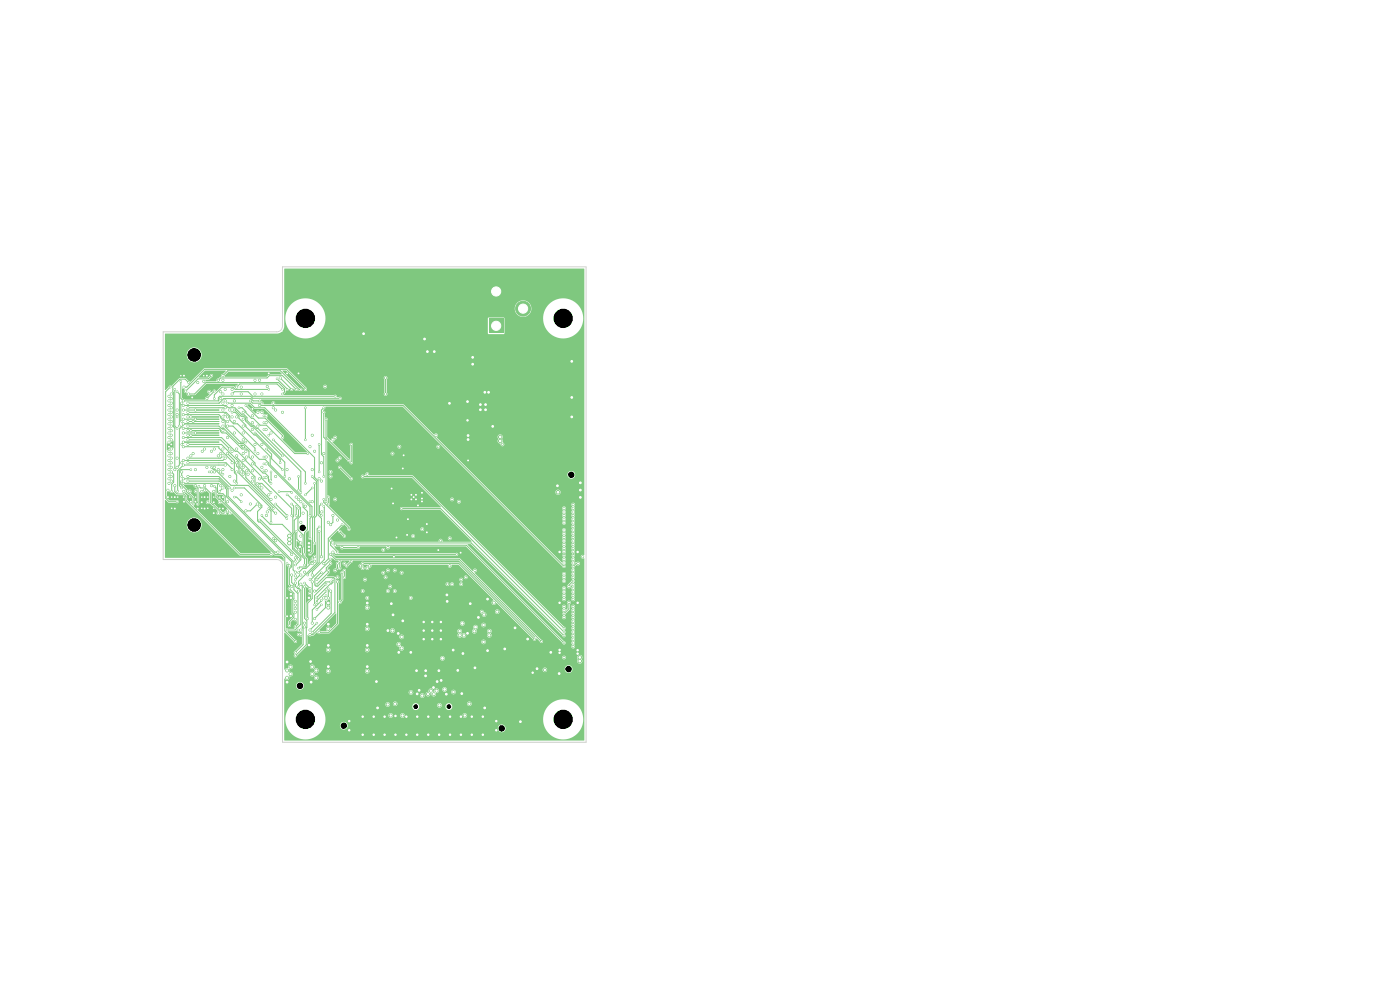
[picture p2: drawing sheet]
<svg xmlns="http://www.w3.org/2000/svg" width="297mm" height="210mm" viewBox="0 0 297 210" stroke-linecap="round" stroke-linejoin="round" font-family="sans-serif">
<path d="M103.7 67.5h3.1v3.2h-3.1z" fill="#7fc87f"/>
<g fill="#7fc87f" stroke="#7fc87f" stroke-width=".21">
<circle cx="105.3" cy="61.8" r="1.58"/>
<circle cx="111" cy="65.5" r="1.58"/>
<circle cx="43.2" cy="80.9" r=".21"/>
<circle cx="121.6" cy="107" r=".21"/>
<circle cx="46.8" cy="84.6" r=".21"/>
<circle cx="118.7" cy="117.1" r=".3"/>
<circle cx="90.6" cy="111.2" r=".21"/>
<circle cx="102.4" cy="152" r=".3"/>
<circle cx="88.5" cy="147.2" r=".3"/>
<circle cx="90.9" cy="152" r=".3"/>
<circle cx="100.1" cy="155.9" r=".3"/>
<circle cx="103" cy="85.8" r=".36"/>
<circle cx="122.5" cy="137.9" r=".3"/>
<circle cx="98" cy="147.1" r=".3"/>
<circle cx="89.9" cy="133.8" r=".3"/>
<circle cx="46.6" cy="107.8" r=".16"/>
<circle cx="61.7" cy="126.8" r=".3"/>
<circle cx="88.9" cy="146.4" r=".3"/>
<circle cx="39" cy="105.5" r=".16"/>
<circle cx="118.6" cy="142.9" r=".36"/>
<circle cx="97.8" cy="155.9" r=".3"/>
<circle cx="111.9" cy="135.6" r=".3"/>
<circle cx="99.3" cy="97.7" r=".21"/>
<circle cx="105.3" cy="153" r=".3"/>
<circle cx="36.4" cy="107.8" r=".16"/>
<circle cx="83.9" cy="151.9" r=".3"/>
<circle cx="77.9" cy="132.4" r=".3"/>
<circle cx="116.8" cy="138.4" r=".36"/>
<circle cx="123.1" cy="102.4" r=".36"/>
<circle cx="90.1" cy="71.9" r=".36"/>
<circle cx="101.5" cy="131" r=".3"/>
<circle cx="100.1" cy="152" r=".3"/>
<circle cx="60.9" cy="130.7" r=".21"/>
<circle cx="76.9" cy="155.9" r=".3"/>
<circle cx="69.7" cy="141.4" r=".3"/>
<circle cx="60.9" cy="144.7" r=".3"/>
<circle cx="65.9" cy="140.3" r=".3"/>
<circle cx="86.4" cy="113.5" r=".21"/>
<circle cx="74.1" cy="154.9" r=".3"/>
<circle cx="97.8" cy="152" r=".3"/>
<circle cx="100.8" cy="141.7" r=".3"/>
<circle cx="89.5" cy="106.4" r=".21"/>
<circle cx="63.6" cy="116" r=".3"/>
<circle cx="99.8" cy="128.1" r=".3"/>
<circle cx="89.5" cy="105.8" r=".21"/>
<circle cx="65.5" cy="116.8" r=".3"/>
<circle cx="103.6" cy="83.2" r=".36"/>
<circle cx="98.2" cy="138.6" r=".3"/>
<circle cx="102.8" cy="150.2" r=".3"/>
<circle cx="89.9" cy="131.9" r=".3"/>
<circle cx="42.8" cy="107.8" r=".16"/>
<circle cx="42.8" cy="105.5" r=".16"/>
<circle cx="90.3" cy="142.3" r=".3"/>
<circle cx="46.6" cy="105.5" r=".16"/>
<circle cx="77.9" cy="141.4" r=".3"/>
<circle cx="99.3" cy="92.4" r=".36"/>
<circle cx="95.4" cy="85.6" r=".36"/>
<circle cx="84.5" cy="134.4" r=".3"/>
<circle cx="90.9" cy="155.9" r=".3"/>
<circle cx="91.7" cy="133.8" r=".3"/>
<circle cx="83.4" cy="106.8" r=".21"/>
<circle cx="60.9" cy="140.4" r=".3"/>
<circle cx="74.1" cy="153" r=".3"/>
<circle cx="83.9" cy="155.9" r=".3"/>
<circle cx="61.7" cy="126" r=".3"/>
<circle cx="93.6" cy="144.3" r=".3"/>
<circle cx="95.5" cy="155.9" r=".3"/>
<circle cx="61.7" cy="130.7" r=".3"/>
<circle cx="99.2" cy="134.3" r=".3"/>
<circle cx="121.3" cy="88.4" r=".36"/>
<circle cx="93" cy="116.7" r=".21"/>
<circle cx="85.4" cy="99.4" r=".21"/>
<circle cx="101.9" cy="85.8" r=".36"/>
<circle cx="103" cy="86.9" r=".36"/>
<circle cx="90.3" cy="143.4" r=".3"/>
<circle cx="95.5" cy="152" r=".3"/>
<circle cx="103.4" cy="127.1" r=".3"/>
<circle cx="94.9" cy="127.6" r=".3"/>
<circle cx="69.7" cy="136.9" r=".3"/>
<circle cx="94.7" cy="147.3" r=".3"/>
<circle cx="96.1" cy="137.9" r=".3"/>
<circle cx="93.5" cy="133.8" r=".3"/>
<circle cx="83.1" cy="103.6" r=".21"/>
<circle cx="121.3" cy="76.7" r=".36"/>
<circle cx="123.1" cy="104" r=".36"/>
<circle cx="44.1" cy="105.5" r=".16"/>
<circle cx="93.2" cy="152" r=".3"/>
<circle cx="41.5" cy="105.5" r=".16"/>
<circle cx="109.3" cy="133.2" r=".3"/>
<circle cx="102.4" cy="155.9" r=".3"/>
<circle cx="81.6" cy="155.9" r=".3"/>
<circle cx="97.1" cy="142.2" r=".3"/>
<circle cx="94.8" cy="126.2" r=".3"/>
<circle cx="76.9" cy="152" r=".3"/>
<circle cx="35.9" cy="94.8" r=".21"/>
<circle cx="89.5" cy="104.5" r=".21"/>
<circle cx="88.5" cy="155.9" r=".3"/>
<circle cx="87.3" cy="105" r=".21"/>
<circle cx="88.5" cy="152" r=".3"/>
<circle cx="93.2" cy="155.9" r=".3"/>
<circle cx="90.6" cy="112.9" r=".21"/>
<circle cx="86.2" cy="152" r=".3"/>
<circle cx="36.4" cy="105.5" r=".16"/>
<circle cx="79.3" cy="155.9" r=".3"/>
<circle cx="66" cy="144.7" r=".3"/>
<circle cx="107.1" cy="137.7" r=".3"/>
<circle cx="65.5" cy="136.8" r=".3"/>
<circle cx="38.4" cy="79.7" r=".16"/>
<circle cx="77.9" cy="127.9" r=".3"/>
<circle cx="88.2" cy="105" r=".21"/>
<circle cx="86.2" cy="155.9" r=".3"/>
<circle cx="83.6" cy="118.1" r=".21"/>
<circle cx="87.1" cy="138.4" r=".3"/>
<circle cx="103.4" cy="138" r=".3"/>
<circle cx="89.9" cy="135.6" r=".3"/>
<circle cx="99.2" cy="85.2" r=".36"/>
<circle cx="110.4" cy="153.1" r=".3"/>
<circle cx="93.1" cy="142.3" r=".3"/>
<circle cx="83.4" cy="130.4" r=".3"/>
<circle cx="69.7" cy="127.9" r=".3"/>
<circle cx="77.9" cy="136.9" r=".3"/>
<circle cx="84.6" cy="138.4" r=".3"/>
<circle cx="101.9" cy="86.9" r=".36"/>
<circle cx="92.7" cy="144.6" r=".3"/>
<circle cx="113.9" cy="141.8" r=".36"/>
<circle cx="65.5" cy="116" r=".3"/>
<circle cx="92" cy="145.8" r=".3"/>
<circle cx="102.9" cy="83.2" r=".36"/>
<circle cx="100.3" cy="77.3" r=".36"/>
<circle cx="79.3" cy="152" r=".3"/>
<circle cx="91.7" cy="135.6" r=".3"/>
<circle cx="97.7" cy="117.2" r=".21"/>
<circle cx="91.7" cy="131.9" r=".3"/>
<circle cx="86.5" cy="110.1" r=".21"/>
<circle cx="36.3" cy="94.3" r=".21"/>
<circle cx="99.2" cy="89.2" r=".3"/>
<circle cx="93.5" cy="131.9" r=".3"/>
<circle cx="82.3" cy="133.8" r=".3"/>
<circle cx="92.1" cy="74.6" r=".36"/>
<circle cx="122.5" cy="117.1" r=".3"/>
<circle cx="118.7" cy="137.9" r=".3"/>
<circle cx="122.5" cy="127.9" r=".3"/>
<circle cx="87.3" cy="105.9" r=".21"/>
<circle cx="118.7" cy="138.5" r=".3"/>
<circle cx="104.5" cy="90.4" r=".36"/>
<circle cx="51.6" cy="94.8" r=".21"/>
<circle cx="88.2" cy="105.9" r=".21"/>
<circle cx="43.2" cy="79.7" r=".16"/>
<circle cx="87.8" cy="105.5" r=".21"/>
<circle cx="83" cy="128.1" r=".3"/>
<circle cx="85.4" cy="131.7" r=".3"/>
<circle cx="118.3" cy="103" r=".36"/>
<circle cx="99.3" cy="93.2" r=".36"/>
<circle cx="77.1" cy="70.8" r=".36"/>
<circle cx="45.3" cy="105.5" r=".16"/>
<circle cx="65.5" cy="115.2" r=".3"/>
<circle cx="122.5" cy="138.7" r=".3"/>
<circle cx="45.3" cy="107.8" r=".16"/>
<circle cx="113" cy="142.7" r=".3"/>
<circle cx="105.3" cy="154.9" r=".3"/>
<circle cx="40.2" cy="105.5" r=".16"/>
<circle cx="44.1" cy="107.8" r=".16"/>
<circle cx="118.7" cy="127.9" r=".3"/>
<circle cx="88.7" cy="107.2" r=".21"/>
<circle cx="69.7" cy="132.4" r=".3"/>
<circle cx="90.7" cy="74.6" r=".36"/>
<circle cx="93.5" cy="135.6" r=".3"/>
<circle cx="65.5" cy="126.8" r=".3"/>
<circle cx="121.3" cy="84.3" r=".36"/>
<circle cx="80.1" cy="150.2" r=".3"/>
<circle cx="79.9" cy="144.6" r=".3"/>
<circle cx="60.9" cy="79.2" r=".21"/>
<circle cx="53.5" cy="86.7" r=".21"/>
<circle cx="100.3" cy="75.8" r=".36"/>
<circle cx="85.6" cy="96.6" r=".21"/>
<circle cx="60.9" cy="126.8" r=".21"/>
<circle cx="84.1" cy="114" r=".21"/>
<circle cx="123.1" cy="105.5" r=".36"/>
<circle cx="37.7" cy="105.5" r=".16"/>
<circle cx="81.6" cy="152" r=".3"/>
<circle cx="88.4" cy="142.3" r=".3"/>
<circle cx="45.3" cy="106.5" r=".21"/>
<circle cx="39" cy="106.4" r=".21"/>
<circle cx="37.1" cy="107.9" r=".21"/>
<circle cx="43.4" cy="107.9" r=".21"/>
<circle cx="40.8" cy="84.3" r=".21"/>
<circle cx="45.3" cy="108.9" r=".21"/>
<circle cx="40.5" cy="106.4" r=".21"/>
<circle cx="37.1" cy="105.5" r=".21"/>
<circle cx="63.3" cy="79.2" r=".21"/>
<circle cx="47.3" cy="107.9" r=".21"/>
<circle cx="47.3" cy="105.5" r=".21"/>
<circle cx="43.4" cy="105.5" r=".21"/>
<circle cx="43.9" cy="79.7" r=".21"/>
<circle cx="41.9" cy="107.9" r=".21"/>
<circle cx="39" cy="79.7" r=".21"/>
<circle cx="41.5" cy="106.4" r=".21"/>
<circle cx="57" cy="79.2" r=".21"/>
<circle cx="35.6" cy="105.5" r=".21"/>
<circle cx="42.8" cy="106.5" r=".21"/>
<circle cx="119.7" cy="124.8" r=".21"/>
<circle cx="47.3" cy="100.6" r=".16"/>
<circle cx="71.6" cy="122.5" r=".21"/>
<circle cx="46.8" cy="100.1" r=".21"/>
<circle cx="81.8" cy="122.5" r=".21"/>
<circle cx="45.5" cy="100.1" r=".21"/>
<circle cx="97.8" cy="123" r=".21"/>
<circle cx="56.7" cy="108.6" r=".21"/>
<circle cx="51.6" cy="99.1" r=".21"/>
<circle cx="36.3" cy="96.2" r=".21"/>
<circle cx="68.3" cy="108.6" r=".21"/>
<circle cx="56" cy="101.3" r=".16"/>
<circle cx="56" cy="91.1" r=".16"/>
<circle cx="53.5" cy="91.1" r=".21"/>
<circle cx="56" cy="98.4" r=".16"/>
<circle cx="56" cy="88.2" r=".16"/>
<circle cx="35.9" cy="93.8" r=".21"/>
<circle cx="53.5" cy="98.4" r=".21"/>
<circle cx="53.5" cy="101.3" r=".21"/>
<circle cx="56" cy="99.9" r=".16"/>
<circle cx="56" cy="89.7" r=".16"/>
<circle cx="53.5" cy="89.7" r=".21"/>
<circle cx="56" cy="96.9" r=".16"/>
<circle cx="53.5" cy="96.9" r=".21"/>
<circle cx="53.5" cy="88.2" r=".21"/>
<circle cx="36.3" cy="93.3" r=".21"/>
<circle cx="51.6" cy="93.3" r=".21"/>
<circle cx="53.5" cy="99.9" r=".21"/>
<circle cx="56.5" cy="91.1" r=".21"/>
<circle cx="56.5" cy="96.9" r=".21"/>
<circle cx="56.5" cy="98.4" r=".21"/>
<circle cx="56.5" cy="88.2" r=".21"/>
<circle cx="56.5" cy="99.9" r=".21"/>
<circle cx="56.5" cy="89.7" r=".21"/>
<circle cx="56.5" cy="101.3" r=".21"/>
<circle cx="46.6" cy="106.5" r=".21"/>
<circle cx="119.7" cy="123.3" r=".21"/>
<circle cx="53.6" cy="102.1" r=".21"/>
<circle cx="44.1" cy="106.5" r=".21"/>
<circle cx="119.7" cy="125.6" r=".21"/>
<circle cx="43.9" cy="99.1" r=".21"/>
<circle cx="76.9" cy="120.5" r=".21"/>
<circle cx="77.9" cy="120.5" r=".21"/>
<circle cx="94.9" cy="123.9" r=".21"/>
<circle cx="45.5" cy="99.1" r=".21"/>
<circle cx="119.7" cy="118.6" r=".21"/>
<circle cx="43.4" cy="103" r=".21"/>
<circle cx="45.5" cy="95.2" r=".21"/>
<circle cx="61.4" cy="101.6" r=".21"/>
<circle cx="67.7" cy="101.6" r=".21"/>
<circle cx="43.4" cy="95.2" r=".21"/>
<circle cx="49.7" cy="91.8" r=".21"/>
<circle cx="121.6" cy="125.6" r=".21"/>
<circle cx="41.9" cy="106.9" r=".16"/>
<circle cx="41.5" cy="99.6" r=".21"/>
<circle cx="70.6" cy="109.3" r=".21"/>
<circle cx="41.5" cy="103" r=".21"/>
<circle cx="70.1" cy="111.3" r=".21"/>
<circle cx="46.3" cy="99.6" r=".21"/>
<circle cx="60.9" cy="99.6" r=".21"/>
<circle cx="55.6" cy="99.1" r=".21"/>
<circle cx="51.2" cy="98.6" r=".21"/>
<circle cx="38.4" cy="80.9" r=".16"/>
<circle cx="72.1" cy="84.5" r=".16"/>
<circle cx="38.9" cy="85" r=".21"/>
<circle cx="51.6" cy="96.2" r=".21"/>
<circle cx="36.3" cy="95.2" r=".21"/>
<circle cx="114.9" cy="136.1" r=".16"/>
<circle cx="37.7" cy="104.2" r=".16"/>
<circle cx="38.9" cy="98.6" r=".21"/>
<circle cx="70.1" cy="117.6" r=".21"/>
<circle cx="47.8" cy="98.6" r=".21"/>
<circle cx="51.6" cy="90.4" r=".21"/>
<circle cx="36.3" cy="92.3" r=".21"/>
<circle cx="51.6" cy="100.6" r=".21"/>
<circle cx="35.9" cy="96.7" r=".21"/>
<circle cx="35.9" cy="91.8" r=".21"/>
<circle cx="56.7" cy="82" r=".21"/>
<circle cx="69" cy="82" r=".21"/>
<circle cx="51.6" cy="88.9" r=".21"/>
<circle cx="69.7" cy="142.4" r=".3"/>
<circle cx="60.9" cy="143.8" r=".3"/>
<circle cx="67.1" cy="143.8" r=".3"/>
<circle cx="69.7" cy="137.9" r=".3"/>
<circle cx="66.2" cy="143" r=".3"/>
<circle cx="61.6" cy="143" r=".3"/>
<circle cx="67.1" cy="142.2" r=".3"/>
<circle cx="60.9" cy="142.2" r=".3"/>
<circle cx="69.7" cy="133.4" r=".3"/>
<circle cx="69.7" cy="128.9" r=".3"/>
<circle cx="66.2" cy="141.5" r=".3"/>
<circle cx="61.6" cy="141.5" r=".3"/>
<circle cx="60.9" cy="133.6" r=".16"/>
<circle cx="59" cy="117.1" r=".21"/>
<circle cx="38.9" cy="102.5" r=".21"/>
<circle cx="62.7" cy="123.7" r=".21"/>
<circle cx="62.7" cy="139.1" r=".16"/>
<circle cx="64.6" cy="124.5" r=".21"/>
<circle cx="61.9" cy="124.4" r=".21"/>
<circle cx="39.9" cy="102.1" r=".21"/>
<circle cx="62.7" cy="138.4" r=".16"/>
<circle cx="62.7" cy="121.4" r=".21"/>
<circle cx="38.9" cy="101.6" r=".21"/>
<circle cx="63.8" cy="123.9" r=".21"/>
<circle cx="61.4" cy="124.9" r=".16"/>
<circle cx="48.7" cy="103.5" r=".16"/>
<circle cx="61.4" cy="132.7" r=".16"/>
<circle cx="39.9" cy="101.1" r=".21"/>
<circle cx="35.9" cy="102.5" r=".21"/>
<circle cx="62.7" cy="136.1" r=".16"/>
<circle cx="45.5" cy="103.1" r=".16"/>
<circle cx="41" cy="106.9" r=".16"/>
<circle cx="36.1" cy="82.1" r=".16"/>
<circle cx="36.3" cy="102.1" r=".21"/>
<circle cx="37.6" cy="106.4" r=".16"/>
<circle cx="38.5" cy="102.1" r=".16"/>
<circle cx="74.5" cy="94.3" r=".16"/>
<circle cx="74.5" cy="98.2" r=".16"/>
<circle cx="51.2" cy="106.4" r=".16"/>
<circle cx="55.1" cy="110.3" r=".16"/>
<circle cx="35.9" cy="101.6" r=".21"/>
<circle cx="49.7" cy="105.5" r=".16"/>
<circle cx="66.2" cy="134.1" r=".16"/>
<circle cx="70.1" cy="125.4" r=".21"/>
<circle cx="63.3" cy="118.6" r=".21"/>
<circle cx="68.2" cy="121.5" r=".16"/>
<circle cx="58" cy="107.9" r=".16"/>
<circle cx="62.8" cy="109.3" r=".16"/>
<circle cx="63.3" cy="134.6" r=".16"/>
<circle cx="62.8" cy="107.4" r=".16"/>
<circle cx="65.8" cy="134.6" r=".21"/>
<circle cx="63.8" cy="134.6" r=".21"/>
<circle cx="38.9" cy="94.8" r=".21"/>
<circle cx="49.2" cy="98.2" r=".21"/>
<circle cx="50.2" cy="98.2" r=".21"/>
<circle cx="60.8" cy="110" r=".16"/>
<circle cx="39.9" cy="94.3" r=".21"/>
<circle cx="63.3" cy="133.6" r=".16"/>
<circle cx="67.2" cy="132.2" r=".16"/>
<circle cx="36.3" cy="101.1" r=".21"/>
<circle cx="40" cy="81.1" r=".16"/>
<circle cx="38.5" cy="101.1" r=".16"/>
<circle cx="72.1" cy="99.1" r=".16"/>
<circle cx="74.5" cy="101.6" r=".16"/>
<circle cx="63.8" cy="133.6" r=".21"/>
<circle cx="65.8" cy="133.6" r=".21"/>
<circle cx="38.5" cy="100.1" r=".21"/>
<circle cx="37.1" cy="99.6" r=".21"/>
<circle cx="59.9" cy="99.6" r=".16"/>
<circle cx="67.2" cy="129.3" r=".16"/>
<circle cx="68.2" cy="128.3" r=".16"/>
<circle cx="38.5" cy="94.3" r=".16"/>
<circle cx="56.5" cy="95.2" r=".16"/>
<circle cx="38.9" cy="93.8" r=".21"/>
<circle cx="62.7" cy="133" r=".16"/>
<circle cx="60.9" cy="119.5" r=".16"/>
<circle cx="50.2" cy="102.5" r=".16"/>
<circle cx="48.3" cy="96.2" r=".21"/>
<circle cx="48.7" cy="95.2" r=".21"/>
<circle cx="61.9" cy="122" r=".21"/>
<circle cx="39.9" cy="93.3" r=".21"/>
<circle cx="61.4" cy="120" r=".21"/>
<circle cx="64.6" cy="133" r=".21"/>
<circle cx="61.9" cy="109.3" r=".16"/>
<circle cx="68.2" cy="127.3" r=".16"/>
<circle cx="38.9" cy="92.8" r=".21"/>
<circle cx="66.2" cy="132.2" r=".21"/>
<circle cx="36.3" cy="98.2" r=".21"/>
<circle cx="35.9" cy="98.6" r=".21"/>
<circle cx="64.6" cy="132.2" r=".21"/>
<circle cx="49.7" cy="103.5" r=".16"/>
<circle cx="71.6" cy="123.4" r=".21"/>
<circle cx="67.7" cy="134.1" r=".21"/>
<circle cx="61.9" cy="117.6" r=".21"/>
<circle cx="66.2" cy="103.5" r=".16"/>
<circle cx="68.7" cy="105.9" r=".16"/>
<circle cx="62.7" cy="131.4" r=".21"/>
<circle cx="64.8" cy="105" r=".16"/>
<circle cx="57.5" cy="104.5" r=".16"/>
<circle cx="61.9" cy="104.5" r=".16"/>
<circle cx="74" cy="112.3" r=".16"/>
<circle cx="36.3" cy="97.2" r=".21"/>
<circle cx="69.2" cy="127.3" r=".16"/>
<circle cx="54.6" cy="102.5" r=".16"/>
<circle cx="59.2" cy="104.3" r=".16"/>
<circle cx="66.7" cy="131.2" r=".21"/>
<circle cx="58" cy="114.2" r=".16"/>
<circle cx="65.3" cy="131.2" r=".16"/>
<circle cx="35.9" cy="97.7" r=".21"/>
<circle cx="66.2" cy="123.4" r=".21"/>
<circle cx="58.5" cy="114.7" r=".21"/>
<circle cx="69.2" cy="125.4" r=".16"/>
<circle cx="68.7" cy="86.5" r=".16"/>
<circle cx="68.7" cy="101.1" r=".16"/>
<circle cx="67.2" cy="127.8" r=".16"/>
<circle cx="64.8" cy="82.6" r=".16"/>
<circle cx="39.9" cy="92.3" r=".21"/>
<circle cx="40.5" cy="92.3" r=".21"/>
<circle cx="39" cy="82.1" r=".21"/>
<circle cx="123" cy="140.2" r=".36"/>
<circle cx="62.7" cy="129.9" r=".21"/>
<circle cx="62.7" cy="127.6" r=".21"/>
<circle cx="62.7" cy="129.1" r=".21"/>
<circle cx="119.7" cy="139.5" r=".21"/>
<circle cx="62.7" cy="128.4" r=".21"/>
<circle cx="123" cy="139.5" r=".36"/>
<circle cx="63.8" cy="82.6" r=".16"/>
<circle cx="66.7" cy="128.3" r=".16"/>
<circle cx="69.2" cy="123.9" r=".16"/>
<circle cx="69.2" cy="106.4" r=".16"/>
<circle cx="68.7" cy="87.5" r=".16"/>
<circle cx="41.5" cy="91.8" r=".21"/>
<circle cx="47.3" cy="80.7" r=".21"/>
<circle cx="38.9" cy="91.8" r=".21"/>
<circle cx="47.3" cy="79.7" r=".21"/>
<circle cx="37.6" cy="90.9" r=".16"/>
<circle cx="37.1" cy="82.6" r=".16"/>
<circle cx="70.6" cy="123" r=".16"/>
<circle cx="35.9" cy="90.9" r=".21"/>
<circle cx="67.2" cy="126.8" r=".16"/>
<circle cx="69.7" cy="106.9" r=".16"/>
<circle cx="67.2" cy="123.9" r=".16"/>
<circle cx="37.6" cy="83.1" r=".16"/>
<circle cx="36.3" cy="90.4" r=".21"/>
<circle cx="69.7" cy="105.5" r=".16"/>
<circle cx="38.1" cy="90.4" r=".16"/>
<circle cx="69.7" cy="121" r=".16"/>
<circle cx="67.7" cy="100.1" r=".16"/>
<circle cx="70.1" cy="119.5" r=".16"/>
<circle cx="67.2" cy="123" r=".16"/>
<circle cx="35.9" cy="89.9" r=".21"/>
<circle cx="67.7" cy="94.3" r=".16"/>
<circle cx="59.9" cy="83.6" r=".16"/>
<circle cx="38.5" cy="89.4" r=".16"/>
<circle cx="73.1" cy="121" r=".16"/>
<circle cx="73.1" cy="122.5" r=".16"/>
<circle cx="36.3" cy="89.4" r=".21"/>
<circle cx="69.2" cy="126.4" r=".16"/>
<circle cx="65.8" cy="125.9" r=".21"/>
<circle cx="40" cy="83.6" r=".21"/>
<circle cx="68.7" cy="126.8" r=".21"/>
<circle cx="38.5" cy="85.5" r=".21"/>
<circle cx="64.8" cy="86.5" r=".16"/>
<circle cx="70.1" cy="123.4" r=".16"/>
<circle cx="37.6" cy="88.4" r=".16"/>
<circle cx="72.1" cy="120.5" r=".16"/>
<circle cx="44.9" cy="79.7" r=".16"/>
<circle cx="63.3" cy="125.4" r=".21"/>
<circle cx="58.8" cy="80.4" r=".16"/>
<circle cx="72.1" cy="119.1" r=".16"/>
<circle cx="36.3" cy="88.4" r=".21"/>
<circle cx="64.8" cy="93.3" r=".16"/>
<circle cx="60.9" cy="82.6" r=".16"/>
<circle cx="39.4" cy="83" r=".21"/>
<circle cx="37.6" cy="88" r=".21"/>
<circle cx="66.7" cy="125.4" r=".21"/>
<circle cx="52.2" cy="86" r=".16"/>
<circle cx="35.9" cy="88.9" r=".21"/>
<circle cx="59.9" cy="92.8" r=".16"/>
<circle cx="66.7" cy="115.2" r=".16"/>
<circle cx="66.2" cy="101.1" r=".16"/>
<circle cx="35.9" cy="88" r=".21"/>
<circle cx="68.2" cy="109.3" r=".16"/>
<circle cx="63.3" cy="124.4" r=".16"/>
<circle cx="49.2" cy="87.5" r=".16"/>
<circle cx="68.2" cy="106.9" r=".16"/>
<circle cx="59.4" cy="98.2" r=".16"/>
<circle cx="67.7" cy="111.8" r=".16"/>
<circle cx="49.7" cy="87" r=".16"/>
<circle cx="36.3" cy="87.5" r=".21"/>
<circle cx="59.9" cy="96.7" r=".16"/>
<circle cx="65.8" cy="123" r=".16"/>
<circle cx="70.1" cy="118.6" r=".16"/>
<circle cx="35.9" cy="86" r=".21"/>
<circle cx="64.6" cy="123.7" r=".16"/>
<circle cx="73.1" cy="113.7" r=".16"/>
<circle cx="72.1" cy="112.7" r=".16"/>
<circle cx="36.3" cy="86.5" r=".21"/>
<circle cx="65.3" cy="96.2" r=".16"/>
<circle cx="72.6" cy="121.5" r=".16"/>
<circle cx="50.7" cy="86.5" r=".16"/>
<circle cx="65.8" cy="124.9" r=".21"/>
<circle cx="72.1" cy="127.8" r=".21"/>
<circle cx="69.7" cy="124.9" r=".16"/>
<circle cx="74.5" cy="119.1" r=".16"/>
<circle cx="69.2" cy="88.9" r=".16"/>
<circle cx="62.7" cy="123" r=".16"/>
<circle cx="73.5" cy="120" r=".16"/>
<circle cx="62.8" cy="82.6" r=".16"/>
<circle cx="74" cy="97.7" r=".16"/>
<circle cx="46.3" cy="80.7" r=".21"/>
<circle cx="39.9" cy="91.4" r=".21"/>
<circle cx="63.8" cy="122" r=".21"/>
<circle cx="69.7" cy="126.8" r=".21"/>
<circle cx="40.5" cy="91.4" r=".21"/>
<circle cx="57.5" cy="102.5" r=".16"/>
<circle cx="62.8" cy="112.7" r=".16"/>
<circle cx="60.9" cy="109.3" r=".16"/>
<circle cx="66.2" cy="119.5" r=".21"/>
<circle cx="58.5" cy="106.9" r=".16"/>
<circle cx="63.8" cy="115.2" r=".21"/>
<circle cx="38.9" cy="90.9" r=".21"/>
<circle cx="62.7" cy="122.2" r=".21"/>
<circle cx="38.9" cy="89.9" r=".21"/>
<circle cx="37.6" cy="99.1" r=".21"/>
<circle cx="37.1" cy="103" r=".21"/>
<circle cx="57.5" cy="117.6" r=".21"/>
<circle cx="65.8" cy="109.3" r=".16"/>
<circle cx="65.3" cy="122" r=".16"/>
<circle cx="67.7" cy="112.7" r=".16"/>
<circle cx="39.9" cy="90.4" r=".21"/>
<circle cx="63.3" cy="121.5" r=".16"/>
<circle cx="36.3" cy="85.5" r=".21"/>
<circle cx="48.3" cy="85.5" r=".16"/>
<circle cx="66.7" cy="119.1" r=".21"/>
<circle cx="68.2" cy="118.1" r=".21"/>
<circle cx="40.2" cy="104.2" r=".21"/>
<circle cx="64.6" cy="121.4" r=".21"/>
<circle cx="40.5" cy="96.7" r=".21"/>
<circle cx="46.3" cy="96.7" r=".21"/>
<circle cx="35.9" cy="85" r=".21"/>
<circle cx="53.1" cy="85" r=".16"/>
<circle cx="60.9" cy="105" r=".16"/>
<circle cx="63.3" cy="120.5" r=".16"/>
<circle cx="55.6" cy="85.5" r=".16"/>
<circle cx="66.2" cy="118.6" r=".16"/>
<circle cx="72.6" cy="111.3" r=".16"/>
<circle cx="57" cy="82.6" r=".16"/>
<circle cx="36.3" cy="84.6" r=".21"/>
<circle cx="45.5" cy="84.6" r=".16"/>
<circle cx="68.7" cy="119.5" r=".21"/>
<circle cx="66.7" cy="118.1" r=".21"/>
<circle cx="54.1" cy="95.7" r=".16"/>
<circle cx="62.7" cy="119.9" r=".16"/>
<circle cx="55.6" cy="109.3" r=".16"/>
<circle cx="40.5" cy="88.4" r=".21"/>
<circle cx="48.3" cy="90.4" r=".21"/>
<circle cx="39.9" cy="88.4" r=".21"/>
<circle cx="54.1" cy="91.8" r=".16"/>
<circle cx="64.6" cy="119.9" r=".16"/>
<circle cx="61.9" cy="106.9" r=".16"/>
<circle cx="60.4" cy="101.1" r=".16"/>
<circle cx="52.2" cy="93.8" r=".16"/>
<circle cx="38.9" cy="88" r=".21"/>
<circle cx="58" cy="93.3" r=".16"/>
<circle cx="62.7" cy="119.1" r=".16"/>
<circle cx="35.9" cy="84.1" r=".21"/>
<circle cx="68.7" cy="107.4" r=".16"/>
<circle cx="64.8" cy="102.5" r=".16"/>
<circle cx="62.7" cy="118.3" r=".21"/>
<circle cx="66.2" cy="122" r=".21"/>
<circle cx="65.8" cy="114.2" r=".16"/>
<circle cx="39.9" cy="87.5" r=".21"/>
<circle cx="57.5" cy="110.8" r=".16"/>
<circle cx="57.5" cy="100.1" r=".16"/>
<circle cx="57" cy="107.9" r=".16"/>
<circle cx="57" cy="92.3" r=".16"/>
<circle cx="57.4" cy="101.9" r=".16"/>
<circle cx="57.5" cy="91.8" r=".21"/>
<circle cx="47.8" cy="86.5" r=".21"/>
<circle cx="39.9" cy="86.5" r=".21"/>
<circle cx="65.8" cy="117.6" r=".16"/>
<circle cx="66.7" cy="102.5" r=".16"/>
<circle cx="45.5" cy="83" r=".16"/>
<circle cx="43.9" cy="84.6" r=".21"/>
<circle cx="38.9" cy="87" r=".21"/>
<circle cx="41.5" cy="87" r=".21"/>
<circle cx="36.3" cy="83.6" r=".21"/>
<circle cx="63.8" cy="104.5" r=".16"/>
<circle cx="64.3" cy="106.9" r=".16"/>
<circle cx="64.6" cy="117.5" r=".16"/>
<circle cx="38.9" cy="86" r=".21"/>
<circle cx="63.3" cy="104" r=".16"/>
<circle cx="63.3" cy="101.1" r=".16"/>
<circle cx="63.3" cy="107.9" r=".16"/>
<circle cx="63.3" cy="116.6" r=".16"/>
<circle cx="55.1" cy="85" r=".16"/>
<circle cx="39.9" cy="85.5" r=".21"/>
<circle cx="61.4" cy="114.5" r=".36"/>
<circle cx="61.4" cy="113.7" r=".36"/>
<circle cx="61.4" cy="115.2" r=".36"/>
<circle cx="36.3" cy="91.4" r=".21"/>
<circle cx="51.6" cy="87.5" r=".21"/>
<circle cx="36.3" cy="100.1" r=".21"/>
<circle cx="36.4" cy="104.2" r=".16"/>
<circle cx="119.7" cy="133.3" r=".16"/>
<circle cx="44.4" cy="100.1" r=".16"/>
<circle cx="76.9" cy="101.1" r=".21"/>
<circle cx="44.9" cy="100.1" r=".21"/>
<circle cx="119.7" cy="134.1" r=".16"/>
<circle cx="35.6" cy="104" r=".21"/>
<circle cx="85.2" cy="107.9" r=".16"/>
<circle cx="59.9" cy="82.6" r=".16"/>
<circle cx="35.9" cy="100.6" r=".21"/>
<circle cx="50.2" cy="82.1" r=".21"/>
<circle cx="119.7" cy="119.4" r=".21"/>
<circle cx="41.5" cy="104.2" r=".21"/>
<circle cx="46.8" cy="96.2" r=".21"/>
<circle cx="41" cy="96.2" r=".21"/>
<circle cx="35.9" cy="92.8" r=".21"/>
<circle cx="51.6" cy="91.8" r=".21"/>
<circle cx="121.6" cy="133.3" r=".21"/>
<circle cx="46.6" cy="104.2" r=".16"/>
<circle cx="48.3" cy="108.4" r=".21"/>
<circle cx="47.3" cy="103.5" r=".21"/>
<circle cx="46.8" cy="103" r=".21"/>
<circle cx="121.6" cy="134.1" r=".21"/>
<circle cx="49.2" cy="104" r=".21"/>
<circle cx="35.9" cy="95.7" r=".21"/>
<circle cx="51.6" cy="97.7" r=".21"/>
<circle cx="121.6" cy="118.6" r=".21"/>
<circle cx="42.8" cy="104.2" r=".21"/>
<circle cx="42.9" cy="95.7" r=".21"/>
<circle cx="44.9" cy="95.7" r=".21"/>
<circle cx="47.8" cy="82.6" r=".21"/>
<circle cx="54.7" cy="87.5" r=".21"/>
<circle cx="71.6" cy="119.5" r=".16"/>
<circle cx="121.6" cy="137.2" r=".21"/>
<circle cx="71.6" cy="117.1" r=".16"/>
<circle cx="51.2" cy="105" r=".21"/>
<circle cx="77.9" cy="126.8" r=".21"/>
<circle cx="71.1" cy="121" r=".21"/>
<circle cx="70.1" cy="114.7" r=".21"/>
<circle cx="39" cy="104.2" r=".21"/>
<circle cx="119.7" cy="136.4" r=".16"/>
<circle cx="49.2" cy="99.6" r=".21"/>
<circle cx="39.9" cy="98.2" r=".21"/>
<circle cx="71.1" cy="115.7" r=".21"/>
<circle cx="121.6" cy="136.4" r=".21"/>
<circle cx="48.3" cy="106.4" r=".21"/>
<circle cx="113.4" cy="135.6" r=".16"/>
<circle cx="47.8" cy="97.2" r=".21"/>
<circle cx="38.9" cy="97.7" r=".21"/>
<circle cx="76.9" cy="119.5" r=".21"/>
<circle cx="121.6" cy="135.6" r=".21"/>
<circle cx="44.9" cy="103" r=".21"/>
<circle cx="119.7" cy="134.9" r=".16"/>
<circle cx="58.5" cy="105.5" r=".21"/>
<circle cx="47.3" cy="96.7" r=".21"/>
<circle cx="70.6" cy="115.2" r=".21"/>
<circle cx="63.8" cy="110.8" r=".21"/>
<circle cx="39.9" cy="97.2" r=".21"/>
<circle cx="121.6" cy="134.9" r=".21"/>
<circle cx="43.4" cy="104" r=".21"/>
<circle cx="42.2" cy="103.1" r=".16"/>
<circle cx="40.5" cy="99.6" r=".16"/>
<circle cx="35.9" cy="99.6" r=".21"/>
<circle cx="76" cy="116.1" r=".16"/>
<circle cx="38.5" cy="103.5" r=".16"/>
<circle cx="72.6" cy="116.1" r=".21"/>
<circle cx="47.8" cy="108.9" r=".21"/>
<circle cx="52.2" cy="108.4" r=".21"/>
<circle cx="54.6" cy="106.9" r=".21"/>
<circle cx="121.6" cy="132.5" r=".21"/>
<circle cx="82.3" cy="125.4" r=".21"/>
<circle cx="49.7" cy="102.1" r=".21"/>
<circle cx="76.9" cy="125.4" r=".21"/>
<circle cx="36.3" cy="99.1" r=".21"/>
<circle cx="44.9" cy="99.1" r=".16"/>
<circle cx="96.9" cy="117.6" r=".16"/>
<circle cx="70.6" cy="117.1" r=".21"/>
<circle cx="58.5" cy="108.9" r=".21"/>
<circle cx="121.6" cy="131.8" r=".21"/>
<circle cx="63.8" cy="113.7" r=".21"/>
<circle cx="102.2" cy="129.8" r=".21"/>
<circle cx="56.5" cy="109.3" r=".21"/>
<circle cx="48.7" cy="101.1" r=".21"/>
<circle cx="119.7" cy="131" r=".21"/>
<circle cx="77.4" cy="123" r=".21"/>
<circle cx="55.1" cy="103" r=".21"/>
<circle cx="121.6" cy="131" r=".21"/>
<circle cx="50.2" cy="100.1" r=".21"/>
<circle cx="119.7" cy="130.2" r=".16"/>
<circle cx="58" cy="85.5" r=".21"/>
<circle cx="37.6" cy="97.2" r=".21"/>
<circle cx="120.7" cy="127.8" r=".21"/>
<circle cx="77.9" cy="100.6" r=".21"/>
<circle cx="59.9" cy="87.5" r=".21"/>
<circle cx="89.6" cy="112.3" r=".21"/>
<circle cx="70.6" cy="93.3" r=".21"/>
<circle cx="55.6" cy="83.6" r=".21"/>
<circle cx="54.1" cy="80.7" r=".21"/>
<circle cx="121.6" cy="130.2" r=".21"/>
<circle cx="68.2" cy="102.1" r=".21"/>
<circle cx="51.2" cy="100.1" r=".21"/>
<circle cx="82.3" cy="116.1" r=".21"/>
<circle cx="119.7" cy="129.5" r=".21"/>
<circle cx="66.2" cy="99.6" r=".21"/>
<circle cx="68.2" cy="98.2" r=".21"/>
<circle cx="71.1" cy="105.9" r=".21"/>
<circle cx="71.6" cy="110.3" r=".21"/>
<circle cx="51.2" cy="83.6" r=".21"/>
<circle cx="82.3" cy="121" r=".21"/>
<circle cx="121.6" cy="129.5" r=".21"/>
<circle cx="52.6" cy="100.6" r=".21"/>
<circle cx="82.8" cy="124.4" r=".21"/>
<circle cx="46.3" cy="108.9" r=".21"/>
<circle cx="41.9" cy="81.1" r=".21"/>
<circle cx="83.7" cy="125.4" r=".21"/>
<circle cx="119.7" cy="128.7" r=".21"/>
<circle cx="47.3" cy="90.4" r=".21"/>
<circle cx="87.1" cy="126.8" r=".21"/>
<circle cx="81.3" cy="121.5" r=".21"/>
<circle cx="121.6" cy="128.7" r=".21"/>
<circle cx="81.3" cy="116.6" r=".21"/>
<circle cx="95.9" cy="123.9" r=".21"/>
<circle cx="97.8" cy="123.9" r=".21"/>
<circle cx="54.7" cy="90.4" r=".21"/>
<circle cx="119.7" cy="127.1" r=".21"/>
<circle cx="48.7" cy="108.9" r=".21"/>
<circle cx="45.3" cy="104.2" r=".21"/>
<circle cx="64.8" cy="107.4" r=".21"/>
<circle cx="73.1" cy="119.5" r=".21"/>
<circle cx="62.8" cy="105.5" r=".21"/>
<circle cx="55.6" cy="103.5" r=".21"/>
<circle cx="57" cy="105" r=".21"/>
<circle cx="121.6" cy="127.1" r=".21"/>
<circle cx="76.5" cy="120" r=".21"/>
<circle cx="83.7" cy="121" r=".21"/>
<circle cx="53.1" cy="106.9" r=".21"/>
<circle cx="78.4" cy="120" r=".21"/>
<circle cx="100.8" cy="121" r=".21"/>
<circle cx="119.7" cy="126.4" r=".21"/>
<circle cx="55.1" cy="107.4" r=".21"/>
<circle cx="64.3" cy="108.9" r=".21"/>
<circle cx="63.8" cy="106.4" r=".21"/>
<circle cx="121.6" cy="126.4" r=".21"/>
<circle cx="65.8" cy="106.4" r=".16"/>
<circle cx="47.3" cy="99.6" r=".21"/>
<circle cx="66.2" cy="106.4" r=".21"/>
<circle cx="47.3" cy="89.4" r=".21"/>
<circle cx="121.6" cy="124.8" r=".21"/>
<circle cx="37.6" cy="87" r=".21"/>
<circle cx="61.9" cy="82.6" r=".16"/>
<circle cx="35.9" cy="87" r=".21"/>
<circle cx="59.4" cy="80.2" r=".21"/>
<circle cx="121.6" cy="124" r=".21"/>
<circle cx="44.4" cy="83.1" r=".21"/>
<circle cx="48.3" cy="89.4" r=".21"/>
<circle cx="121.6" cy="123.3" r=".16"/>
<circle cx="120.7" cy="124.4" r=".21"/>
<circle cx="98.8" cy="122.5" r=".21"/>
<circle cx="119.7" cy="122.5" r=".21"/>
<circle cx="52.3" cy="99.9" r=".21"/>
<circle cx="49.2" cy="88.4" r=".21"/>
<circle cx="121.6" cy="122.5" r=".21"/>
<circle cx="119.7" cy="121.7" r=".21"/>
<circle cx="69.7" cy="110.8" r=".21"/>
<circle cx="63.3" cy="105.9" r=".21"/>
<circle cx="57.5" cy="105.9" r=".21"/>
<circle cx="50.2" cy="96.7" r=".21"/>
<circle cx="85.2" cy="121.5" r=".21"/>
<circle cx="121.6" cy="121.7" r=".21"/>
<circle cx="49.7" cy="89.4" r=".21"/>
<circle cx="95.4" cy="120" r=".21"/>
<circle cx="71.1" cy="84.1" r=".16"/>
<circle cx="39.9" cy="89.4" r=".21"/>
<circle cx="41" cy="89.4" r=".21"/>
<circle cx="49.2" cy="83.6" r=".21"/>
<circle cx="121.6" cy="120.9" r=".21"/>
<circle cx="50.2" cy="88.4" r=".21"/>
<circle cx="119.7" cy="120.2" r=".16"/>
<circle cx="38.9" cy="88.9" r=".21"/>
<circle cx="41.5" cy="88.9" r=".21"/>
<circle cx="55.1" cy="86" r=".21"/>
<circle cx="121.6" cy="120.2" r=".16"/>
<circle cx="55.1" cy="80.7" r=".21"/>
<circle cx="122.6" cy="119.5" r=".21"/>
<circle cx="121.6" cy="119.4" r=".21"/>
<circle cx="49.2" cy="86" r=".21"/>
<circle cx="119.7" cy="117.8" r=".16"/>
<circle cx="119.7" cy="117.1" r=".21"/>
<circle cx="47.3" cy="95.2" r=".21"/>
<circle cx="121.6" cy="117.8" r=".16"/>
<circle cx="95.4" cy="114.2" r=".21"/>
<circle cx="121.6" cy="117.1" r=".21"/>
<circle cx="49.7" cy="85" r=".21"/>
<circle cx="119.7" cy="116.3" r=".21"/>
<circle cx="49.2" cy="95.7" r=".21"/>
<circle cx="58.5" cy="101.1" r=".21"/>
<circle cx="70.1" cy="101.1" r=".21"/>
<circle cx="121.6" cy="116.3" r=".21"/>
<circle cx="51.2" cy="82.1" r=".21"/>
<circle cx="119.7" cy="115.5" r=".21"/>
<circle cx="93.5" cy="114.7" r=".21"/>
<circle cx="52.3" cy="96.9" r=".21"/>
<circle cx="121.6" cy="115.5" r=".21"/>
<circle cx="49.2" cy="82.6" r=".21"/>
<circle cx="119.7" cy="114.7" r=".21"/>
<circle cx="47.8" cy="88" r=".21"/>
<circle cx="121.6" cy="114.7" r=".21"/>
<circle cx="47.3" cy="83.6" r=".21"/>
<circle cx="119.7" cy="114" r=".21"/>
<circle cx="55.1" cy="101.6" r=".21"/>
<circle cx="87.6" cy="113.7" r=".21"/>
<circle cx="121.6" cy="114" r=".21"/>
<circle cx="46.8" cy="83.1" r=".21"/>
<circle cx="119.7" cy="113.2" r=".21"/>
<circle cx="70.1" cy="100.1" r=".21"/>
<circle cx="50.2" cy="95.2" r=".21"/>
<circle cx="121.6" cy="113.2" r=".21"/>
<circle cx="68.7" cy="96.2" r=".21"/>
<circle cx="83.3" cy="96.2" r=".21"/>
<circle cx="54.7" cy="96.2" r=".21"/>
<circle cx="119.7" cy="112.4" r=".21"/>
<circle cx="71.6" cy="97.7" r=".21"/>
<circle cx="55.6" cy="94.3" r=".21"/>
<circle cx="121.6" cy="112.4" r=".21"/>
<circle cx="48.3" cy="92.8" r=".21"/>
<circle cx="72.1" cy="97.2" r=".21"/>
<circle cx="121.6" cy="111.7" r=".21"/>
<circle cx="47.3" cy="91.4" r=".21"/>
<circle cx="66.7" cy="95.7" r=".21"/>
<circle cx="52.2" cy="95.7" r=".21"/>
<circle cx="119.7" cy="110.9" r=".21"/>
<circle cx="65.8" cy="94.8" r=".21"/>
<circle cx="54.1" cy="94.3" r=".21"/>
<circle cx="121.6" cy="110.9" r=".21"/>
<circle cx="97.4" cy="106.4" r=".21"/>
<circle cx="54.1" cy="83.6" r=".21"/>
<circle cx="119.7" cy="110.1" r=".21"/>
<circle cx="81.8" cy="83.6" r=".21"/>
<circle cx="38.5" cy="98.2" r=".21"/>
<circle cx="81.8" cy="80.2" r=".21"/>
<circle cx="93" cy="94.8" r=".21"/>
<circle cx="121.6" cy="110.1" r=".21"/>
<circle cx="92.5" cy="92.3" r=".21"/>
<circle cx="106.6" cy="94.3" r=".21"/>
<circle cx="48.3" cy="88.4" r=".21"/>
<circle cx="66.2" cy="92.3" r=".21"/>
<circle cx="119.7" cy="109.3" r=".21"/>
<circle cx="71.1" cy="92.8" r=".21"/>
<circle cx="47.3" cy="88.4" r=".21"/>
<circle cx="121.6" cy="109.3" r=".21"/>
<circle cx="55.6" cy="87.5" r=".21"/>
<circle cx="84.7" cy="94.8" r=".21"/>
<circle cx="95.9" cy="105.9" r=".21"/>
<circle cx="119.7" cy="108.6" r=".21"/>
<circle cx="47.3" cy="87" r=".21"/>
<circle cx="58.5" cy="87" r=".21"/>
<circle cx="121.6" cy="108.6" r=".21"/>
<circle cx="48.7" cy="87" r=".21"/>
<circle cx="119.7" cy="107.8" r=".21"/>
<circle cx="47.8" cy="85" r=".21"/>
<circle cx="58" cy="86.5" r=".21"/>
<circle cx="121.6" cy="107.8" r=".21"/>
<circle cx="47.3" cy="85.5" r=".21"/>
<circle cx="123.6" cy="118.1" r=".21"/>
<circle cx="115.6" cy="142.1" r=".3"/>
<circle cx="118.4" cy="104.4" r=".36"/>
<circle cx="106.1" cy="92.7" r=".36"/>
<circle cx="106.1" cy="93.5" r=".36"/>
<circle cx="96.2" cy="146.8" r=".3"/>
<circle cx="93.2" cy="149.6" r=".3"/>
<circle cx="92" cy="147.3" r=".3"/>
<circle cx="90.8" cy="147.3" r=".3"/>
<circle cx="91.4" cy="146.5" r=".3"/>
<circle cx="92.6" cy="146.5" r=".3"/>
<circle cx="89.6" cy="147.6" r=".3"/>
<circle cx="87.2" cy="146.9" r=".3"/>
<circle cx="82.9" cy="151.8" r=".3"/>
<circle cx="98.6" cy="151.8" r=".3"/>
<circle cx="99.6" cy="149.3" r=".3"/>
<circle cx="85.4" cy="151.8" r=".3"/>
<circle cx="82.3" cy="149.4" r=".3"/>
<circle cx="83.8" cy="149.3" r=".3"/>
<circle cx="85.2" cy="135.1" r=".3"/>
<circle cx="77.9" cy="133.4" r=".3"/>
<circle cx="97.5" cy="133.9" r=".3"/>
<circle cx="103.8" cy="133.9" r=".3"/>
<circle cx="104.8" cy="127.8" r=".3"/>
<circle cx="102.7" cy="130.4" r=".3"/>
<circle cx="105.5" cy="129.8" r=".3"/>
<circle cx="102.6" cy="132.6" r=".3"/>
<circle cx="103.8" cy="134.8" r=".3"/>
<circle cx="97.5" cy="134.8" r=".3"/>
<circle cx="100.6" cy="133.9" r=".3"/>
<circle cx="94.3" cy="146.3" r=".3"/>
<circle cx="93.9" cy="139.7" r=".3"/>
<circle cx="77.9" cy="128.9" r=".3"/>
<circle cx="83.3" cy="133.8" r=".3"/>
<circle cx="84.6" cy="136.7" r=".3"/>
<circle cx="77.9" cy="137.9" r=".3"/>
<circle cx="98.1" cy="132.2" r=".3"/>
<circle cx="100.9" cy="133" r=".3"/>
<circle cx="77.9" cy="142.4" r=".3"/>
<circle cx="85.2" cy="137.5" r=".3"/>
<circle cx="102.6" cy="136.2" r=".3"/>
<circle cx="98.4" cy="134.8" r=".3"/>
</g>
<g fill="none" stroke="#7fc87f" stroke-width=".21">
<path d="M38.4 79.7h.6M43.2 79.7h.7M44.9 79.7l-.7 .7h-2.2l-2.6 2.6M47.3 79.7l1-1h11.2l4 3.9h.3M36.1 82.1l-1 1v22.6l.8 .7h1.7M37.1 82.6v7.8l.5 .5M37.6 83.1l.5 .5v6.8M37.6 88v.4M38.4 80.9v3.6l.5 .5M38.5 85.5l-.1 .2v3.5l.1 .2M38.9 98.6h8.9M38.9 88h7.5l.7 .9h.4l.3 .3v1.4l3.2 3.2h1.2"/>
<path d="M38.9 86h9.1l.4 .5h1.4l1.6 1.5h.4l.6 .6v.6l1 1h.4l.7 .7h.2l9.1 9.1v4.5M38.9 90.9h7.5l.7 .9h.9l3.4 3.4h.9l.5 .5v1.2l1.3 1.3v.4l1.7 1.7h.4l.8 .8v1l.5 .4M38.9 92.8h8.1l2.9 2.9h.5l1.8 1.8v.2l3.3 3.4v.3l6.4 6.4v1.5M38.9 94.8h7.5v.3l2.8 2.8v.3M38.9 93.8h7.5M38.9 91.8h7.5M38.9 87h7.5M38.9 89.9h7.5M38.9 88.9h7.5M38.9 98.6l-1.2 1.3v4.3M39 93.8l-.5 .5M39 82.1h.6l3.8-3.7h17.4l4 4v.2"/>
<path d="M39.1 89.9l-1 1.1v7.6l-.5 .5M39.9 87.5h8.1l.7 .8v.8l.8 .8h.9l6.9 6.9v1.8l8.9 8.9v2l-.4 .4v4.3M39.9 98.2h8.1l1.2 1.2v.2M39.9 94.3h7.1l3.7 3.7v1l1.5 1.4v.9l8.6 8.7M39.9 93.3h6.9l1.9 1.9M39.9 92.3h6.5M39.9 90.4h6.5l.5 .5h.6l3.2 3.2h1l3.3 3.3h1.2l.8 .8v.5l8.8 8.8v1.8M39.9 86.5h7.9M39.9 91.4h6.5M39.9 88.4h6.5M39.9 89.4h6.5M40 81.1l-.7-.7h-1.1l-1.5 1.5 .1 8.6 .3 .3v8.8"/>
<path d="M40 83.6h1.3l2.4-2.5h15.4l1.3 1.3v.8l-.5 .4M40.5 99.6h-2.1l-.3 .3v3.1l.4 .5M44.9 99.1l.4 .5h.4l3.3 3.4h3.7l5.8 5.9M45.5 83l-1.6 1.6M46.3 80.7l.5-.5h9.8l.5-.5h2.8l2.9 2.9M47.3 96.7l-.5 .5h-6.9M47.8 97.2l-.5 .5h-8.4M48.3 96.2l1.4 1.5v2.6l.5 .5v1.7M48.3 85.5h4.8l.9 1h2.2l10.5 10.6v4.2l.8 .7v7.2l.7 .7v8.2M48.3 90.4h1.1l4.7 4.7v.6M49.2 83.6l.5-.5h2.9l1 1h17.5M49.2 87.5h.7l.8 .8v.4l1.5 1.5v.3l1.7 1.8h.3l5.2 5.2v.7"/>
<path d="M49.7 87l1.5 1.3h.5l.4 .4v.6l1.2 1.2h.4l6.2 6.2M50.2 96.7v.3l2.6 2.6v.3l1.3 1.2v1.6l3.2 3.2h.2M50.2 98.2v.7l.5 .5v1l7.3 7.3v.2M50.2 82.1l.7-.6h7.9l1.1 1.1M50.7 86.5h.7l2 2.2h.3l1.5 1.5h1.3l6 6h2.8M52.2 86l2.6 2.7h1.4l3.7 3.7v.4M53.1 85l.5 .5h2M54.1 91.8l6.3 6.2v3.1M55.1 85h-1.4l-.5-.4h-5.7l-1 .9h-6.6M55.1 86h30.4l34.2 34.2M56 91.1h.5M56 98.4h.5"/>
<path d="M56 96.9h.5M56 99.9h.5M56 88.2h.5M56 89.7h.5M56.5 95.2l1.1 1.1v1l2.3 2.3M57 82.6h-7.1l-.5-.5h-2.3l-1.6 1.7v.8M57.5 91.8l-.5 .5M58 93.3l6.8 6.8v2.4M58.8 80.4l2.1 2.2M59.4 80.2l2.5 2.4M64.8 86.5v6.8M67.7 94.3v5.8"/>
<path d="M68.7 86.5l-.5 .5v9.4l.5 .5v4.2M68.7 87.5v5.3l.5 .4v13.2M69.2 88.9v3.9l4.8 4.9M72.1 99.1l2.4 2.5M72.1 84.5h-18.5l-.4-.4h-6.6l-.3 .3 .1 .6h-7.5M74.5 94.3v3.9M81.8 80.2v3.4M35.6 105.5h.8M36.3 100.1h.1M36.4 100.1l.4 .5v1.7l-.4 .4v1.5M36.4 107.8l.7 .1M37.1 105.5h.6"/>
<path d="M37.1 103v1.3l.5 .5h1.4l.5 .5v.8l11.4 11.5h6.6M38.5 102.1l-.1 .1v.5l1.1 1.2v.3l1.5 1.3v1.4M38.5 100.1v1M38.9 102.5h7.5l-.3 .3v1.6l.3 .3h.9l.5 .5v1.4l10.5 10.5h.7M38.9 101.6h7.6l1.6 1.6v.2l.3 .3v1.6l13.8 13.8v1.8l.5 .5M39 105.5v.9M39.9 102.1h6.7l1.2 1.2v.3l.3 .2v1.6l13.8 13.8v1l-.5 .5v3.2l.5 .5M39.9 101.1h6.5l2.3 2.4M40.2 105.5v.7l.3 .2M41.5 103l.5 .6-.1 3.3M41.5 105.5v.9M42.2 103.1l.4 .4h1l1 1v2l2.4 2.4h.8"/>
<path d="M42.8 105.5v1M42.8 107.8l-.9 .1M43.4 105.5h.7M44.1 107.8l-.7 .1M44.4 100.1h.5M45.3 105.5v1M45.3 107.8v1.1M45.5 103.1l.3 .4v1.8l.6 .6h.3l11.6 11.7h1.4l.7 .7v15.5l2.3 2.3M46.6 105.5h.7M46.6 107.8l.7 .1M46.8 100.1l.5 .5M47.3 103.5l-.7 .7"/>
<path d="M49.7 105.5h.5l1 .9M49.7 103.5h2.1l3.8 3.7v.4l-1 .9v2l.3 .2h.3l6.7 6.7v.2M54.6 102.5h1l1.9 2M54.6 106.9l-1.5 1.5h-.9M55.1 110.3h.2l8 8v.3M55.6 109.3l1.7 1.9h2.6l2.2 2.2v3.1l1.7 1.7v.6l-1.1 1.1M56 101.3h.5M57 107.9l.5 .5v2.4M57.5 100.1v1.6l-.1 .2M58 114.2l.5 .5M58.5 106.9l2.4 2.4M59.2 104.3h2.5l.2 .2"/>
<path d="M60.9 105l2.9 2.7v1.8l-.6 .5v2.4l1.1 1.1-.1 4.2 .8 .9v1.4l-.2 .3h-1.2l-.3 .2M60.9 119.5l.5 .5M61.9 106.9l.4 .4v2.2l-.2 .2v3.3l.3 .3v3l2.2 2.3v1.3M62.7 118.3v.8M62.8 107.4v1.9M62.8 112.7l.2 .2v1.4l.8 .9M63.3 107.9v1.6l-.9 .9v2.5l.3 .3v2.8l.6 .6M63.3 101.1v2.9M64.3 106.9v.7l.9 .9v3.9l-.6 .6v4.5M65.8 106.4h.4M66.2 101.1l1 1v7.3l-.5 .4v5.4M66.2 103.5l-1.4 1.5"/>
<path d="M66.7 102.5v6.9l-.4 .4v7.3l-.5 .5M66.7 119.1h-.6l-.3 .3v.3l-.9 .9h-.7l-.9 .9M66.7 118.1l-.5 .5M67.7 111.8l-.4 .4v7.2l-4 3.9v1.1M67.7 112.7v6.7l-2.4 2.4v.2M68.2 106.9l-.4 .4v1.6l.4 .4M68.7 107.4l.1 .1v11.2l-2.6 2.6v.7M68.7 105.9v.6l5.3 5.4v.4M69.7 105.5v1.4M70.1 117.6l1.1 1h26.2l17.5 17.5M70.1 119.5l-.9 1v.6l-2 1.9M70.1 118.6v.2l-4.2 4.2h-.1"/>
<path d="M70.1 114.7v1l1.5 1.4M70.6 109.3v1.5l-.5 .5M70.6 117.1l.5 .5h25.8M70.6 115.2h29.4l19.7 19.7M71.1 115.7h27.8l20.8 20.7M71.6 119.5v1l-.5 .5M72.1 119.1v1.4M72.1 112.7l1 1M72.6 111.3l-2.9 2.9v4.4l-1 .9M72.6 116.1h3.4M74.5 119.1l-1 .9M76.9 101.1h10.6l32.2 32.2"/>
<path d="M76.9 119.5h20.5l16 16.1M85.2 107.9h8.3l26.2 26.2M119.7 117.1v.7M121.6 117.1v.7M122.6 119.5h-.4l-.6 .7M61.4 124.9l1 1v1.1l-.3 .3v2.8l.3 .2v.6l-1 1v.8M61.9 122v1.6l.5 .4v1.1l.8 .8v6.5l-.5 .6M62.7 123.7v.6l1.1 .9v7.2l-1.2 1.2h-1.7M63.3 133.6h.5M63.3 134.6h.5M63.8 123.9l.3 .3v9l.2 .1v3.4l-1.6 1.7M63.8 122h-.2l-.9 1"/>
<path d="M64.6 124.5v6.7l.5 .4-.1 5.2-2.3 2.3M64.6 123.7l1.2 1.2M66.2 123.4v3.6l-.9 .9v3.3M67.2 132.2l-1.4 1.4M68.2 121.5l-1.4 1.3v1.3l.2 .2h.4l1.8-1.8h1.6l.2 .3v7.1l-4.6 4.7h-.6M68.2 128.3l-1 1M68.2 127.3l-2 2.1v2.8M69.2 127.3l-.2 .1v1.5l-2.3 2.3M69.2 125.4l-2 2v.4M69.2 123.9l-2.5 2.5v1.9M69.2 126.4l-.5 .4M69.7 121v.5l-2.5 2.4"/>
<path d="M69.7 124.9v1.9M70.1 125.4l.2 .1v4.6l-4.1 4M70.1 123.4h-1.1l-1.9 2h-.4M70.6 123v.6l-.3 .3h-.2l-2.9 2.9M71.6 123.4v8.9l-1.8 1.8h-2.1M72.6 121.5v5.8l-.5 .5M73.1 121v1.5M120.7 127.8v1.3l-1 1.1M121.6 123.3l-.9 .9v.2"/>
</g>
<g fill="#7fc87f">
<path d="M35 70.8h23.8l1.1-.4 .4-1.1v-1.8h.2a4.3 4.3 0 0 0 4.3 4.3 4.3 4.3 0 0 0 4.2-4.3h34.5v3.2l.2 .2 3.3-.1v-3.3h8.2v.5a4.3 4.3 0 0 0 6.6 3.1 4.3 4.3 0 0 0-.3-7.3 4.3 4.3 0 0 0-6.3 3.7h-8.2l-.1-.1h-3.2l-.2 .1h-34.5l-.1-1.2-.5-1h40.8v.3a1.77 1.77 0 0 0 2.7 1.4 1.77 1.77 0 0 0 0-3 1.77 1.77 0 0 0-2.7 1.3h-40.8l-.1-.1a4.3 4.3 0 0 0-4.7-1.7 4.3 4.3 0 0 0-3.1 4h-.2l.1-10.5h63.5v60.8a.44 .44 0 0 0-.6 .1 .44 .44 0 0 0 .1 .6 .44 .44 0 0 0 .6-.1l-.1 38.7h-63.5l-.1-4.5h.2l.1 .4a4.3 4.3 0 0 0 3.8 3.8 4.3 4.3 0 0 0 4.5-2.9h3.2v.1a.82 .82 0 0 0 .6 .7 .82 .82 0 0 0 .9-.3h32v.2a.82 .82 0 0 0 1.3 .6 .82 .82 0 0 0 0-1.4 .82 .82 0 0 0-1.3 .6h-32l.1-.1a.82 .82 0 0 0-.5-1.1 .82 .82 0 0 0-1.1 .7h-3.2l.1-1.3h46.2a4.3 4.3 0 0 0 6.3 3.8 4.3 4.3 0 0 0 .3-7.3 4.3 4.3 0 0 0-6.6 3.1v.4h-46.2v-.9h13.4a.49 .49 0 0 0 .5 .6 .49 .49 0 0 0 .5-.6h1.5v.1a.49 .49 0 0 0 .6 .5 .49 .49 0 0 0 .4-.6h12.2v.1a.49 .49 0 0 0 .8 .4 .49 .49 0 0 0 0-.8 .49 .49 0 0 0-.8 .3h-12.2l-.3-.4a.49 .49 0 0 0-.7 .4h-1.5l-.1-.1a.49 .49 0 0 0-.5-.3 .49 .49 0 0 0-.4 .4h-13.4l-.5-1.1-.9-1.2h14.2v.1a.49 .49 0 0 0 .6 .4h5.1v.1a.73 .73 0 0 0 .9 .6 .73 .73 0 0 0 .4-1h3.9v.1a.49 .49 0 0 0 .4 .4 .49 .49 0 0 0 .5-.2h.9v.1a.73 .73 0 0 0 1.2 .5 .73 .73 0 0 0-.2-1.3h3.6v.2a.49 .49 0 0 0 .7 .3 .49 .49 0 0 0 0-.8 .49 .49 0 0 0-.7 .3h-3.6a.73 .73 0 0 0-1 .7l-.8-.1a.49 .49 0 0 0-.3-.6 .49 .49 0 0 0-.7 .4l-3.9-.1a.73 .73 0 0 0-.8-.3 .73 .73 0 0 0-.5 .7h-5.1l.3-.3v-.4h.7v.2a.49 .49 0 0 0 .7 .3 .49 .49 0 0 0 0-.8 .49 .49 0 0 0-.7 .3l-.8-.1a.49 .49 0 0 0-.5-.1 .49 .49 0 0 0-.3 .4l-14.3-.1a4.3 4.3 0 0 0-4.5-.5 4.3 4.3 0 0 0-2.5 3.8h-.2v-5.1h28.8v.1a.49 .49 0 0 0 .7 .4 .49 .49 0 0 0 .1-.8h.4v.1a.53 .53 0 0 0 .7 .4 .53 .53 0 0 0 .3-.7h.2a.54 .54 0 0 0 .3 .7 .54 .54 0 0 0 .7-.4 .23 .23 0 0 1 0-.3 .23 .23 0 0 1 .3 0 .49 .49 0 0 0 .2-.8h.8l.1 .4 .4 .1h1.4a.49 .49 0 0 0 .6 .6 .49 .49 0 0 0 .3-.8 .49 .49 0 0 0-.9 .1v.1h-1.3a.49 .49 0 0 0 .4-.5 .49 .49 0 0 0-.5-.4 .49 .49 0 0 0-.5 .4l-.9-.1a.56 .56 0 0 0-.6 .1 .56 .56 0 0 0-.2 .6h-.1a.54 .54 0 0 0-.4-.7 .54 .54 0 0 0-.7 .4 .32 .32 0 0 1-.1 .3 .32 .32 0 0 1-.3 .1l-.2 .3h-.4a.49 .49 0 0 0-.8 .3h-28.8v-.7h26.4v.2a.49 .49 0 0 0 .7 .3 .49 .49 0 0 0 0-.8 .49 .49 0 0 0-.7 .3h-26.4v-1.4h2.5v.2a.82 .82 0 0 0 1.3 .6 .82 .82 0 0 0 0-1.4 .82 .82 0 0 0-1.3 .6h-2.5v-1.4h.2a.49 .49 0 0 0 .5 .2 .49 .49 0 0 0 .4-.5h5.2v.1a.49 .49 0 0 0 .8 .4 .49 .49 0 0 0 0-.8 .49 .49 0 0 0-.8 .3h-5.2l.1-.2a.49 .49 0 0 0 .6-.6h3.7v.2a.49 .49 0 0 0 .7 .3 .49 .49 0 0 0 0-.8 .49 .49 0 0 0-.7 .3h-3.7l-.3-.4h-.4v-.3h5.2l.1 .3a.49 .49 0 0 0 .5 .2 .49 .49 0 0 0 .4-.4h1.6v.1a.49 .49 0 0 0 .5 .5 .49 .49 0 0 0 .4-.6h7.3v.1a.49 .49 0 0 0 .7 .4 .49 .49 0 0 0 .1-.8h36.9v.2a.49 .49 0 0 0 .6 .4 .49 .49 0 0 0 .3-.7h3.8v.1a.82 .82 0 0 0 1.3 .6 .82 .82 0 0 0 0-1.4 .82 .82 0 0 0-1.3 .7l-3.8-.1a.49 .49 0 0 0-.5-.2 .49 .49 0 0 0-.4 .4h-36.9a.49 .49 0 0 0-.8 .3h-7.3a.49 .49 0 0 0-.5-.4 .49 .49 0 0 0-.4 .4h-1.6a.49 .49 0 0 0-.4-.6 .49 .49 0 0 0-.6 .5h-5.2l.1-.3a.49 .49 0 0 0 .6-.5h3.7v.1a.49 .49 0 0 0 .7 .4 .49 .49 0 0 0 0-.9 .49 .49 0 0 0-.7 .4h-3.7v-.1a.54 .54 0 0 0-.7-.2 .54 .54 0 0 0-.3 .7l-.8 .2v-2.4h33.1v.1a.49 .49 0 0 0 .6 .4 .49 .49 0 0 0 .3-.7l25 .1a.4 .4 0 0 0 .4 .4 .4 .4 0 0 0 .3-.5h2.4l.2 .4a.59 .59 0 0 0 0 .8 .59 .59 0 0 0 .8 0 .59 .59 0 0 0 0-.8 .55 .55 0 0 0-.2-.8 .55 .55 0 0 0-.8 .4l-2.4-.1a.4 .4 0 0 0-.4-.2 .4 .4 0 0 0-.3 .3h-25a.49 .49 0 0 0-.6-.2 .49 .49 0 0 0-.3 .4h-33.1v-5.4l2 1.9a.36 .36 0 0 0 .3 .3 .36 .36 0 0 0 .4-.3 .36 .36 0 0 0-.4-.4l-1.6-1.7 1.7-.1 .2-.2 .3 .3 .9 .1-.1 .1h-.3a.44 .44 0 0 0-.5 .2 .44 .44 0 0 0-.1 .5l1 .2v1.5l-1.4 1.4a.42 .42 0 0 0-.4 .3 .42 .42 0 0 0 .2 .5 .35 .35 0 0 0 0 .6 .35 .35 0 0 0 .5-.3l1.3-1.3h4.9a.49 .49 0 0 0 .5 .6 .49 .49 0 0 0 .4-.6h7.3v.2a.49 .49 0 0 0 .8 .3 .49 .49 0 0 0 0-.8 .49 .49 0 0 0-.8 .3h-7.3v-.1a.49 .49 0 0 0-.5-.3 .49 .49 0 0 0-.4 .4h-4.9l.9-.9v-.3h18.9a.63 .63 0 0 0 .7 .6 .5 .5 0 0 0 .2 .8 .5 .5 0 0 0 .7-.5 .5 .5 0 0 0-.6-.5 .53 .53 0 0 0-.3-.7 .53 .53 0 0 0-.7 .3h-18.9v-.5h36.9v.1a.49 .49 0 0 0 .7 .4 .49 .49 0 0 0 0-.8 .49 .49 0 0 0-.7 .3h-36.9v-1.1h19.5v.2a.49 .49 0 0 0 .8 .3 .49 .49 0 0 0 0-.8 .49 .49 0 0 0-.8 .3h-19.5l.1-.3 .5 .3 .7-.2 .7-.6h.1a.42 .42 0 0 0 .3 .3 .42 .42 0 0 0 .5-.1h1.7l1.1-1.1h6.5a.49 .49 0 0 0 .3 .5 .49 .49 0 0 0 .6-.1h4.5v.1a.49 .49 0 0 0 .5 .5 .49 .49 0 0 0 .4-.5h13.3v.2a.45 .45 0 0 1 .1 .7v.4a.65 .65 0 0 0 .9 0 .49 .49 0 0 0 .6 .1 .49 .49 0 0 0 .3-.5h4.4v.1a.53 .53 0 0 0 .8 .3 .53 .53 0 0 0 0-.8 .5 .5 0 0 0 .1-.8 .5 .5 0 0 0-.8 .1 .5 .5 0 0 0 .1 .7l-.2 .4-4.4-.1a.59 .59 0 0 0-1-.1l-.1-.2 .2-.4h2.2v.1a.53 .53 0 0 0 .7 .3 .53 .53 0 0 0 .2-.8 .51 .51 0 0 0 .2-.7 .51 .51 0 0 0-.8-.2 .51 .51 0 0 0 0 .8l-.3 .5h-2.2v-.2a.49 .49 0 0 0-.6-.3 .49 .49 0 0 0-.4 .4h-13.3v-.2a.49 .49 0 0 0-.5-.3 .49 .49 0 0 0-.4 .4h-4.5a.49 .49 0 0 0-.2-.8 .49 .49 0 0 0-.7 .4h-6.5l.9-.9v-.2h25.8v.1a.49 .49 0 0 0 .4 .4 .49 .49 0 0 0 .5-.2h3.6v.1a.49 .49 0 0 0 .7 .4 .49 .49 0 0 0 0-.8 .49 .49 0 0 0-.7 .3h-3.6v-.4a.49 .49 0 0 0-.5-.3 .49 .49 0 0 0-.4 .4h-25.8v-2.5h30l.1 .3a.53 .53 0 0 1 .4 .7 .51 .51 0 0 0 .9-.2 .51 .51 0 0 0-.6-.7l2.4-.1a.49 .49 0 0 0 .6 .5 .49 .49 0 0 0 .3-.8 .49 .49 0 0 0-.9 .2v.1h-2.4a.4 .4 0 0 0-.4-.3 .4 .4 0 0 0-.4 .3h-30v-.9h5.6v.2a.49 .49 0 0 0 .8 .3 .49 .49 0 0 0 0-.8 .49 .49 0 0 0-.8 .3h-5.6v-.6l.6-.2 .4-.7v-.5h4.7a.4 .4 0 0 0 .4 .4 .4 .4 0 0 0 .4-.4l8.5 .1a.4 .4 0 0 0 .6 .3 .4 .4 0 0 0 0-.7 .4 .4 0 0 0-.6 .3l-8.5-.1a.4 .4 0 0 0-.4-.3 .4 .4 0 0 0-.4 .4h-4.7v-1.5l3.7 .1a.4 .4 0 0 0 .5 .4 .4 .4 0 0 0 .3-.5l4.6 .1a.4 .4 0 0 0 .4 .4 .4 .4 0 0 0 .4-.5l.7 .1a.4 .4 0 0 0 .6 .3 .4 .4 0 0 0 0-.7 .4 .4 0 0 0-.6 .3l-.7-.1a.4 .4 0 0 0-.5-.2 .4 .4 0 0 0-.3 .3l-4.6-.1a.4 .4 0 0 0-.4-.2 .4 .4 0 0 0-.4 .3h-3.7v-.9l9.6 .1a.4 .4 0 0 0 .6 .2 .4 .4 0 0 0 0-.6 .4 .4 0 0 0-.6 .3h-9.6v-.5l21.7 .1a.4 .4 0 0 0 .5 .3 .4 .4 0 0 0 .3-.4l.2 .1a.4 .4 0 0 0 .5 .3 .4 .4 0 0 0 .3-.4l1.1 .1a.4 .4 0 0 0 .7 .3 .4 .4 0 0 0 0-.7 .4 .4 0 0 0-.7 .3l-1.1-.1a.4 .4 0 0 0-.4-.3 .4 .4 0 0 0-.4 .4l-.2-.1a.4 .4 0 0 0-.4-.3 .4 .4 0 0 0-.4 .4h-21.7v-1l4.2 .1a.4 .4 0 0 0 .5 .3 .4 .4 0 0 0 .3-.4l19.6 .1a.4 .4 0 0 0 .7 .3 .4 .4 0 0 0 0-.7 .4 .4 0 0 0-.7 .3h-19.6a.4 .4 0 0 0-.4-.3 .4 .4 0 0 0-.4 .3h-4.2l.5-.2 .1-.3 8 .1a.4 .4 0 0 0 .5 .4 .4 .4 0 0 0 .3-.5l16.2 .1a.4 .4 0 0 0 .6 .3 .4 .4 0 0 0 0-.7 .4 .4 0 0 0-.6 .3l-16.2-.1a.4 .4 0 0 0-.4-.2 .4 .4 0 0 0-.4 .3h-8l-.1-.2v-.8l7.6 .1a.4 .4 0 0 0 .5 .4 .4 .4 0 0 0 .3-.5l3.1 .1a.4 .4 0 0 0 .6 .3 .4 .4 0 0 0 0-.6 .4 .4 0 0 0-.6 .2h-3.1a.4 .4 0 0 0-.4-.3 .4 .4 0 0 0-.4 .3h-7.6v-.1l.1-.3 8.5 .1a.4 .4 0 0 0 .4 .3 .4 .4 0 0 0 .4-.4l.7 .1a.4 .4 0 0 0 .6 .2 .4 .4 0 0 0 0-.6 .4 .4 0 0 0-.6 .3l-.7-.1a.4 .4 0 0 0-.4-.3 .4 .4 0 0 0-.4 .4l-8.5-.1a.34 .34 0 0 0-.4-.2 .34 .34 0 0 0-.3 .4 .45 .45 0 0 0-.4 .2 .45 .45 0 0 0 0 .5v5.3l-.3 .3-.2-.1v-3.5a.46 .46 0 0 0 .1-.6 .46 .46 0 0 0-.6-.2l.1-.2a.41 .41 0 0 0 .6-.2 .41 .41 0 0 0-.4-.6 .41 .41 0 0 0-.4 .4l-.3-.1h-1.5l.5-.7v-.4a.4 .4 0 0 0 0-.4 .4 .4 0 0 0-.4-.2l.7-.7a.4 .4 0 0 0 .3-.4 .4 .4 0 0 0-.3-.4l.3-.7 .5 .4 .7 .1v.2a.46 .46 0 0 0-.3 .7v.6l-.3 .2a.41 .41 0 0 0-.4 .5 .41 .41 0 0 0 .5 .3 .41 .41 0 0 0 .3-.5l.3-.2a.37 .37 0 0 0 .5 .1 .37 .37 0 0 0 0-.6l.2-1.3h1.7l-.1 .2-.6 .5a.42 .42 0 0 0-.4-.5 .42 .42 0 0 0-.5 .5 .42 .42 0 0 0 .6 .4 .37 .37 0 0 0 .3 .4 .37 .37 0 0 0 .4-.4l.9-.7 .1-.4h22.4l16.2 16.3h-.1l-15.9-15.9-20.3-.1a.58 .58 0 0 0-.8 .4 .45 .45 0 0 0-.3 .5 .45 .45 0 0 0 .4 .4 .42 .42 0 0 0 .5 .4 .42 .42 0 0 0 .4-.6 .42 .42 0 0 0-.5-.3l.4-.2h.6l.1 .2a.45 .45 0 0 0-.5 .5 .45 .45 0 0 0 .5 .4 .45 .45 0 0 0 .4-.5 .53 .53 0 0 0 .4-.6l16.2 .1a.44 .44 0 0 0 .5 .5 .44 .44 0 0 0 .4-.6h1.4l7.4 7.5a.53 .53 0 0 0-.2 1 .53 .53 0 0 0 .8-.4l7.7 7.7a.39 .39 0 0 0 .5 .3 .39 .39 0 0 0 .3-.5l.7 .7a.35 .35 0 0 0 .4 .3 .35 .35 0 0 0 .3-.4 .35 .35 0 0 0-.4-.3l-14.1-14.2a.45 .45 0 0 0 .5-.4 .45 .45 0 0 0-.5-.5 .45 .45 0 0 0-.4 .5l-2.8-2.7h-26.2l-.8-.8 .2-.1 .4 .3h25.5a.36 .36 0 0 0 .5 .1 .36 .36 0 0 0 0-.6 .36 .36 0 0 0-.5 .1h-24.6l-.1-.5-.5-.3 9.5 .1a.4 .4 0 0 0 .6 .3 .4 .4 0 0 0 0-.7 .4 .4 0 0 0-.6 .3h-9.5l-.4-.5 .5-.2 .7 .1a.42 .42 0 0 0 .2 .5 .42 .42 0 0 0 .5-.1h2.9a.41 .41 0 0 0 .4 0 .41 .41 0 0 0 .2-.5l5.5 .1a.44 .44 0 0 0 .5 .5 .44 .44 0 0 0 .3-.6h16.2l20.4 20.5a.36 .36 0 0 0 .3 .3 .36 .36 0 0 0 .4-.3 .36 .36 0 0 0-.4-.4l-20.4-20.6h.7l19.4 19.5a.36 .36 0 0 0 .6 .2 .36 .36 0 0 0-.2-.6l.3-.4-.3-.4a.41 .41 0 0 0 .3-.4 .41 .41 0 0 0-.4-.4l-4.3-4.3h4l.1 .5a.52 .52 0 0 0 0 .8l-.1 .4a.2 .2 0 0 1 .2 .2 .2 .2 0 0 1-.2 .2 .41 .41 0 0 0 .2 .6 .41 .41 0 0 0 .6-.2 .41 .41 0 0 0-.3-.5l1.1-1.3v-.7h.3l.2 .4-.2 .4 .2 .4a.47 .47 0 0 0 0 .8 .65 .65 0 0 0 0 .8l-.2 .3 .2 .4-.2 .4 .2 .4a.51 .51 0 0 0 0 .8l-.2 .3 .2 .4-.2 .4 .2 .4-.2 .4 .2 .4a.65 .65 0 0 0 0 .8v.1a.4 .4 0 0 0-.1 .5 .4 .4 0 0 0 .6 0 .4 .4 0 0 0-.1-.6l.2-.5-.2-.3a.68 .68 0 0 0 .1-.9l.1-.3-.2-.4a.4 .4 0 0 0 0-.6v-.1a.67 .67 0 0 0 0-.9l.2-.3-.2-.4 .2-.4-.2-.3a.69 .69 0 0 0 0-.9l.2-.3-.2-.4 .2-.4-.2-.3a.44 .44 0 0 0 .2-.6 .44 .44 0 0 0-.6-.2l-.2 .3h-.3v-.4a.41 .41 0 0 0 .1-.6 .41 .41 0 0 0-.6 0 .41 .41 0 0 0 0 .6v.9l-.3 .3-.2-.4a.4 .4 0 0 0 0-.7 .4 .4 0 0 0-.6 .3h-4l-3.9-3.9h7.9l.2 .4-.2 .5 .2 .3a.65 .65 0 0 0-.1 .9 .41 .41 0 0 0 0 .6 .41 .41 0 0 0 .6 0 .41 .41 0 0 0-.1-.6 .65 .65 0 0 0 0-.9l.2-.4-.2-.3a.43 .43 0 0 0 .1-.6 .43 .43 0 0 0-.6-.1l-.1 .2h-7.9l-.3-.3h9.2a.42 .42 0 0 0 .5 .4 .42 .42 0 0 0 .3-.7l.3 .3-.2 .4 .2 .3a.65 .65 0 0 0 0 .9l-.2 .3 .2 .4a.48 .48 0 0 0-.1 .6 .48 .48 0 0 0 .5 .2l.2-.4-.2-.4a.43 .43 0 0 0 0-.7l.2-.4-.2-.4 .2-.4-.2-.4 .2-.3-.1-.3a.27 .27 0 0 1-.1-.3 .27 .27 0 0 1 .1-.2l-.2-.4 .3-.4-.1-.3a.67 .67 0 0 0-.1-.9l.2-.3-.1-.3a.27 .27 0 0 1-.1-.3 .27 .27 0 0 1 .1-.2l.1-.1a.61 .61 0 0 1 .8-.2 .42 .42 0 0 0 .1-.6 .42 .42 0 0 0-.6 0h-.3l-.2-.2 .2-.4-.3-.5 .2-.3-.1-.5 .2-.3-.2-.4 .2-.4-.2-.3a.66 .66 0 0 0 0-.9l.2-.4-.2-.3a.58 .58 0 0 0 0-.8 .53 .53 0 0 0 0-.8l.2-.3-.2-.4a.58 .58 0 0 0 0-.8v-.1a.51 .51 0 0 0 0-.7 .52 .52 0 0 0 0-.8l.2-.3-.2-.4a.58 .58 0 0 0 0-.8v-.1a.53 .53 0 0 0 0-.7 .4 .4 0 0 0 .1-.6 .4 .4 0 0 0-.6 0 .4 .4 0 0 0 .1 .6 .65 .65 0 0 0 0 .9l-.2 .3 .2 .4-.2 .4 .2 .4a.51 .51 0 0 0 0 .8 .51 .51 0 0 0 0 .8l-.2 .3 .2 .4-.2 .4 .2 .3a.65 .65 0 0 0 0 .9l-.2 .3 .2 .4-.2 .4 .2 .4a.51 .51 0 0 0 0 .8l-.2 .3 .2 .4-.2 .4 .2 .3-.1 .5 .1 .4a.57 .57 0 0 0 0 .8 .52 .52 0 0 0 0 .8l-.1 .3 .1 .4a.59 .59 0 0 0 0 .8l-.2 .3 .2 .4a.56 .56 0 0 0 0 .8l-1.1 1.5h-9.2l-2.7-2.7h10.9l.1 .4-.1 .4 .1 .3a.48 .48 0 0 0 0 .6 .48 .48 0 0 0 .5 .2l.2-.4-.2-.3 .2-.5-.2-.3a.41 .41 0 0 0 0-.7 .41 .41 0 0 0-.6 .3h-10.9l-15.3-15.3h3.9a.4 .4 0 0 0 .5 .4 .4 .4 0 0 0 .2-.6 .4 .4 0 0 0-.7 .1l-3.9 .1-.5-.5h2.9a.4 .4 0 0 0 .5 .4 .4 .4 0 0 0 .2-.6 .4 .4 0 0 0-.7 .1l-2.9 .1-5.1-5.1h-9.2a.45 .45 0 0 0-.4-.6 .45 .45 0 0 0-.4 .6h-.2a.42 .42 0 0 0-.6 0 .42 .42 0 0 0 0 .6 .42 .42 0 0 0 .6-.1h10l6.2 6.2-8.1 .1a.35 .35 0 0 0-.5 .1 .35 .35 0 0 0 .1 .5 .35 .35 0 0 0 .5-.1l7.9 .1 6.6 6.6-6.1 .1a.45 .45 0 0 0-.5-.6 .45 .45 0 0 0-.4 .6h-22l-.4-.1-.1-.4-.5-.2 25 .1a.4 .4 0 0 0 .6 .2 .4 .4 0 0 0 0-.6 .4 .4 0 0 0-.6 .3h-24.9l1.6-1.6 .1 .4 .9 .8a.34 .34 0 0 0 .4 .3 .34 .34 0 0 0 .3-.4l13.8 .1a.4 .4 0 0 0 .6 .3 .4 .4 0 0 0 0-.7 .4 .4 0 0 0-.6 .3h-13.8l-1.1-1.2-.4-.2 1.1-1.1 .8 .8a.35 .35 0 0 0 .1 .6 .35 .35 0 0 0 .5-.4l14.8 .1a.4 .4 0 0 0 .6 .3 .4 .4 0 0 0 0-.7 .4 .4 0 0 0-.6 .3h-14.8l-.2-.4-4.4-4.5 .2-.3-.1-1.1 .8 .1a.4 .4 0 0 0 .6 .3 .4 .4 0 0 0 0-.7 .4 .4 0 0 0-.6 .3h-.8v-.2a.41 .41 0 0 0 0-.5 .41 .41 0 0 0-.5-.1v-4.1l.3 .1a.4 .4 0 0 0 .7 .3 .4 .4 0 0 0 0-.7 .4 .4 0 0 0-.7 .3h-.3v-.9l.3 .1a.4 .4 0 0 0 .7 .2 .4 .4 0 0 0 0-.6 .4 .4 0 0 0-.7 .3h-.3v-1h2.3l.1 .2 2.4 2.3a.35 .35 0 0 0 .4 .3 .35 .35 0 0 0 .3-.4 .35 .35 0 0 0-.4-.3l-2.1-2.1a.34 .34 0 0 0-.3-.3 .34 .34 0 0 0-.4 .3h-2.3v-1.5l1.8 .1a.45 .45 0 0 0 .5 .4 .45 .45 0 0 0 .4-.5 .41 .41 0 0 0 .4-.5 .41 .41 0 0 0-.5-.3 .41 .41 0 0 0-.3 .5l-.3 .1-.2 .2h-1.8v-4l4.3 4.3a.56 .56 0 0 1 .6 .5 .36 .36 0 0 0 .5 0 .36 .36 0 0 0 0-.5v-1.7h8.1a.4 .4 0 0 0 .5 .4 .4 .4 0 0 0 .2-.7 .4 .4 0 0 0-.7 .2l-8.1 .1v-1.5h9.5a.4 .4 0 0 0 .4 .5 .4 .4 0 0 0 .4-.5l7.5 .1a.4 .4 0 0 0 .6 .3 .4 .4 0 0 0 0-.7 .4 .4 0 0 0-.6 .3l-7.5-.1a.4 .4 0 0 0-.4-.2 .4 .4 0 0 0-.4 .3h-9.5v-.2a.36 .36 0 0 0 0-.5 .36 .36 0 0 0-.5 0 .36 .36 0 0 0 0 .5l-.1 2.9-3.7-3.5 .5-.6a.45 .45 0 0 0 .5-.4 .45 .45 0 0 0-.4-.5 .45 .45 0 0 0-.5 .5l-.3 .2-.2 .3-.7-.7v-3.6a.41 .41 0 0 0 0-.4 .41 .41 0 0 0-.5-.2v-.8a.42 .42 0 0 0 .1-.4 .42 .42 0 0 0-.5-.2l.5-.4 .1-.4h16.3l33.9 33.8a.39 .39 0 0 0 .6 .3 .39 .39 0 0 0 0-.6 .54 .54 0 0 0 0-.8l.2-.3-.1-.3a.27 .27 0 0 1-.2-.3 .27 .27 0 0 1 .2-.2l-.1-.5 .2-.4-.2-.3 .2-.4-.2-.3a.66 .66 0 0 0 0-.9l.2-.4-.2-.3a.58 .58 0 0 0 0-.8 .61 .61 0 0 0 0-.8 .4 .4 0 0 0 .1-.6 .4 .4 0 0 0-.6 0 .4 .4 0 0 0 0 .6h.1a.65 .65 0 0 0-.1 .9l-.1 .3 .1 .4-.1 .4 .1 .4a.51 .51 0 0 0 0 .8l-.1 .3 .1 .4-.1 .4 .1 .3-.1 .5 .2 .4a.57 .57 0 0 0-.1 .8l-.3 .2-11.5-11.5h11.7l.2 .4-.2 .4 .1 .4-.1 .4 .2 .3a.65 .65 0 0 0-.1 .9 .42 .42 0 0 0 .1 .6 .42 .42 0 0 0 .6-.1 .42 .42 0 0 0-.2-.6 .6 .6 0 0 0 0-.8l.2-.3-.2-.4a.54 .54 0 0 0 0-.8 .43 .43 0 0 0 .1-.5 .43 .43 0 0 0-.6-.2l-.1 .3h-11.7l-3.4-3.5h13.6a.55 .55 0 0 0 .7 .6 .55 .55 0 0 0 .3-.9 .55 .55 0 0 0-.9 .2l-.1 .1h-13.6l-3.7-3.7h19.9a.82 .82 0 0 0 1.1 .9 .82 .82 0 0 0 .3-1.4 .82 .82 0 0 0-1.4 .4v.1h-19.9l-7.9-7.8 .2-.2h12.8l.1 .4a.74 .74 0 0 0 .5 1.2 .41 .41 0 0 0 .4 .5 .41 .41 0 0 0 .4-.4 .41 .41 0 0 0-.4-.5l-.1-.6a.64 .64 0 0 0 .1-.7 .64 .64 0 0 0-.7-.3l-.3 .4h-12.8a.44 .44 0 0 0-.2-.6 .44 .44 0 0 0-.6 .2l-6.4-6.4h-27.2a.47 .47 0 0 0-.2-.6 .47 .47 0 0 0-.6 .2l-.1 .4h-1.5a.61 .61 0 0 0-.6-.7v-.4l16.5 .1a.35 .35 0 0 0 .5-.1 .35 .35 0 0 0 0-.5 .35 .35 0 0 0-.5 0h-.4a.39 .39 0 0 0-.2-.4 .39 .39 0 0 0-.5 0h-10.5l.3-.9h.5l.2-.5 .2 .2a.39 .39 0 0 0 .5 .3 .39 .39 0 0 0 .3-.5l.1 .1a.52 .52 0 0 0 .3 .4 .52 .52 0 0 0 .6-.1 .45 .45 0 0 0 .6 .1 .45 .45 0 0 0 .2-.5l-.6-.1-3.6-3.7h.8l3.8 3.8a.39 .39 0 0 0 .1 .5 .39 .39 0 0 0 .5-.1 .39 .39 0 0 0-.1-.6l-.3-.3h3.9a.4 .4 0 0 0 .5 .5 .4 .4 0 0 0 .2-.7 .4 .4 0 0 0-.7 .1l-3.9 .1-1.8-1.8h18.5l.2 .4-.1 2.8a.41 .41 0 0 0 .1 .6 .41 .41 0 0 0 .6-.1 .41 .41 0 0 0-.2-.6l.1-2.7a.4 .4 0 0 0-.1-.7 .4 .4 0 0 0-.6 .3h-18.5l-2.1-2h-17.4l-3 2.9-1.1-.8h-1.2l-1.8 1.6a.37 .37 0 0 0-.6 .3l-.7 .6v-7.5h4.6a1.59 1.59 0 0 0 2.2 1.5 1.59 1.59 0 0 0 .4-2.6 1.59 1.59 0 0 0-2.5 .8l-.1 .3h-4.6z"/>
<path d="M67.7 133.6l3.6-3.5 .1 2.1-1.2 1.1a.55 .55 0 0 0-.8-.3 .55 .55 0 0 0-.1 .9h-1.2z"/>
<path d="M60.7 119.9a.66 .66 0 0 1 .4 .8v3.3l.4 .5a.4 .4 0 0 0-.5 .3 .4 .4 0 0 0 .4 .5l.7 .7v.9l-.2 .3v2.9l.2 .3v.4l-.9 .9-.1 .7a.36 .36 0 0 0 0 .5 .36 .36 0 0 0 .5 0 .36 .36 0 0 0 0-.5 .83 .83 0 0 1 .7-.9l.2 .3h.5v.5l-.4 .3a.43 .43 0 0 0-.1 .8l-1.8-.1z"/>
<path d="M65 124.5l.4 .3a.52 .52 0 0 0 .6 .5v.2a.45 .45 0 0 0-.6 .4 .45 .45 0 0 0 .6 .4v.6l-1 1-.1 3.1v-6.2z"/>
<path d="M69.5 127.3l.5-.1-.1 1.3-.6-.1v-.7z"/>
<path d="M65.4 112.6h.1v1.3a.41 .41 0 0 0 0 .6 .41 .41 0 0 0 .6 0v2.4l-.3 .3a.36 .36 0 0 0-.4 .4 .36 .36 0 0 0 .4 .4 .36 .36 0 0 0 .3-.4l.5-.5v-1.5l.4-.1v2.2a.71 .71 0 0 0-.8 .5l-.3 .2 .1 .4-.4 .4-.1 .5h-.2v-1.2l-.6-.6 .2-.3v-4.5z"/>
<path d="M35.4 104.4h.4a.23 .23 0 0 1 .3-.1 .23 .23 0 0 1 .1 .2l.3 .1 .3-.2 .7 .6 1.4 .1 .3 .3v.9l11.6 11.5 6.4 .1a.51 .51 0 0 0 .8-.3l.3 .2 1.4 .1 .5 .5-.1 .6-.2-.1v-.2l-1.1-.4h-23.8v-7.1h4.6a1.58 1.58 0 0 0 2.2 1.6 1.58 1.58 0 0 0 .4-2.6 1.58 1.58 0 0 0-2.5 .8l-.1 .2h-4.6v-5.2l.8 .7h1.5a.36 .36 0 0 0 .5 0 .36 .36 0 0 0 0-.5 .36 .36 0 0 0-.5 0h-1.4l-.5-.6z"/>
<path d="M62.9 114.8l.5 .4a.53 .53 0 0 0 .7 .4l-.2 1.8-.5-.4a.39 .39 0 0 0 .3-.4 .39 .39 0 0 0-.4-.3l-.4-.5z"/>
<path d="M39 102.9l.3-.1h1.7l.1 .1a.43 .43 0 0 0 .4 .5l.2 .4a.45 .45 0 0 0-.6 .5 .45 .45 0 0 0 .7 .4l-.1 1.7a.48 .48 0 0 0-.1 .5 .48 .48 0 0 0 .5 .3l.2-.2v-2.7a.63 .63 0 0 0 1 .1l.6-.3 .4 .5v1.6a.45 .45 0 0 0-.6 .1 .45 .45 0 0 0 .2 .7 .45 .45 0 0 0 .6-.2l1.7 1.5a.47 .47 0 0 0-.2 .6 .47 .47 0 0 0 .5 .3l.2-.2 .8 .1a.48 .48 0 0 0 .5 .1 .48 .48 0 0 0 .3-.4 .5 .5 0 0 0 .4 .5 .5 .5 0 0 0 .5-.4l8.3 8.3-.4 .2-6.1-.1-9.9-9.9 .2-.4-.1-1.5-.7-.8a.48 .48 0 0 0 0-.7 .48 .48 0 0 0-.7 0z"/>
<path d="M44.9 104.5l.6 .1 .1 .9 .7 .6a.48 .48 0 0 0 .1 .8 .48 .48 0 0 0 .7-.2l1.2 1.2-.5 .5-.4 .2h-.3l-2.2-2.1z"/>
<path d="M39.3 104.5l1.4 1.1-.1 1.2-.9-.8v-.8l-.5-.5z"/>
<path d="M46.1 104.9l1.1 .1 .3 .3v1l-1.4-1z"/>
<path d="M52.5 85.8h.5l1 .9 2.1 .1 9 9.1h-2.5l-2.6-2.6 .3-.4-.2-.6-3.5-3.6a.49 .49 0 0 0 .2-.5 .49 .49 0 0 0-.4-.4l-.2 .1-.3-.2a.44 .44 0 0 0-.2-.6 .44 .44 0 0 0-.6 .2 .46 .46 0 0 0-.6-.2 .46 .46 0 0 0-.2 .6l-1.8-1.7z"/>
<path d="M35.4 94h.1a.49 .49 0 0 0 .5 .2 .49 .49 0 0 0 .3-.5l.5-.2v1.6a.54 .54 0 0 0-.6-.2 .54 .54 0 0 0-.3 .4l-.5 .1z"/>
<path d="M50.9 94.4h.7l.5 .6h-.7z"/>
<path d="M38.6 82.4l.5 .1a.52 .52 0 0 0-.1 .7 .52 .52 0 0 0 .6 .2v.1a.42 .42 0 0 0 .2 .4 .42 .42 0 0 0 .6-.1h1l2.4-2.4h6.6l-.1 .3-.2 .1a.29 .29 0 0 1-.2 .2 .29 .29 0 0 1-.3-.1h-2.5l-1.2 1.1a.4 .4 0 0 0-.4-.4 .4 .4 0 0 0-.4 .4l-.2 .2a.45 .45 0 0 0-.5-.5 .45 .45 0 0 0-.4 .5 .45 .45 0 0 0 .5 .4l-.6 .6a.53 .53 0 0 0-.4 .6h-4.2l-.5-.2-.2-.2z"/>
<path d="M42.1 80l1.4-1.4h4.4l-.6 .7a.53 .53 0 0 0-.4 .6l-.6 .4a.53 .53 0 0 0-.4 .6h-2.3v-.3h.7l.5-.5a.36 .36 0 0 0 .4-.4 .36 .36 0 0 0-.4-.4 .36 .36 0 0 0-.3 .4l-.4 .4h-1.9z"/>
<path d="M48.4 78.9h11l.4 .5h-2.7l-.6 .5h-8.8v-.3z"/>
</g>
<path d="M34.6 70.4h24.1a1.22 1.22 0 0 0 1.2-1.2v-12.6h64.4v100.9h-64.4v-37.6a1.21 1.21 0 0 0-1.2-1.2h-24.1z" fill="none" stroke="#d0d2cd" stroke-width=".21"/>
<g fill="#fff" stroke="#fff" stroke-width=".21">
<circle cx="43.2" cy="80.9" r=".09"/>
<circle cx="121.6" cy="107" r=".09"/>
<circle cx="46.8" cy="84.6" r=".09"/>
<circle cx="118.7" cy="117.1" r=".15"/>
<circle cx="90.6" cy="111.2" r=".09"/>
<circle cx="102.4" cy="152" r=".15"/>
<circle cx="88.5" cy="147.2" r=".18"/>
<circle cx="90.9" cy="152" r=".15"/>
<circle cx="100.1" cy="155.9" r=".15"/>
<circle cx="103" cy="85.8" r=".18"/>
<circle cx="122.5" cy="137.9" r=".15"/>
<circle cx="98" cy="147.1" r=".18"/>
<circle cx="89.9" cy="133.8" r=".15"/>
<circle cx="46.6" cy="107.8" r=".06"/>
<circle cx="61.7" cy="126.8" r=".15"/>
<circle cx="88.9" cy="146.4" r=".18"/>
<circle cx="39" cy="105.5" r=".06"/>
<circle cx="118.6" cy="142.9" r=".18"/>
<circle cx="97.8" cy="155.9" r=".15"/>
<circle cx="111.9" cy="135.6" r=".18"/>
<circle cx="99.3" cy="97.7" r=".09"/>
<circle cx="105.3" cy="153" r=".15"/>
<circle cx="36.4" cy="107.8" r=".06"/>
<circle cx="83.9" cy="151.9" r=".15"/>
<circle cx="77.9" cy="132.4" r=".18"/>
<circle cx="116.8" cy="138.4" r=".18"/>
<circle cx="123.1" cy="102.4" r=".18"/>
<circle cx="90.1" cy="71.9" r=".18"/>
<circle cx="101.5" cy="131" r=".18"/>
<circle cx="100.1" cy="152" r=".15"/>
<circle cx="60.9" cy="130.7" r=".09"/>
<circle cx="76.9" cy="155.9" r=".15"/>
<circle cx="69.7" cy="141.4" r=".18"/>
<circle cx="60.9" cy="144.7" r=".18"/>
<circle cx="65.9" cy="140.3" r=".18"/>
<circle cx="86.4" cy="113.5" r=".09"/>
<circle cx="74.1" cy="154.9" r=".15"/>
<circle cx="97.8" cy="152" r=".15"/>
<circle cx="100.8" cy="141.7" r=".18"/>
<circle cx="89.5" cy="106.4" r=".09"/>
<circle cx="63.6" cy="116" r=".15"/>
<circle cx="99.8" cy="128.1" r=".18"/>
<circle cx="89.5" cy="105.8" r=".09"/>
<circle cx="65.5" cy="116.8" r=".15"/>
<circle cx="103.6" cy="83.2" r=".18"/>
<circle cx="98.2" cy="138.6" r=".18"/>
<circle cx="102.8" cy="150.2" r=".18"/>
<circle cx="89.9" cy="131.9" r=".15"/>
<circle cx="42.8" cy="107.8" r=".06"/>
<circle cx="42.8" cy="105.5" r=".06"/>
<circle cx="90.3" cy="142.3" r=".18"/>
<circle cx="46.6" cy="105.5" r=".06"/>
<circle cx="77.9" cy="141.4" r=".18"/>
<circle cx="99.3" cy="92.4" r=".18"/>
<circle cx="95.4" cy="85.6" r=".18"/>
<circle cx="84.5" cy="134.4" r=".18"/>
<circle cx="90.9" cy="155.9" r=".15"/>
<circle cx="91.7" cy="133.8" r=".15"/>
<circle cx="83.4" cy="106.8" r=".09"/>
<circle cx="60.9" cy="140.4" r=".18"/>
<circle cx="74.1" cy="153" r=".15"/>
<circle cx="83.9" cy="155.9" r=".15"/>
<circle cx="61.7" cy="126" r=".15"/>
<circle cx="93.6" cy="144.3" r=".18"/>
<circle cx="95.5" cy="155.9" r=".15"/>
<circle cx="61.7" cy="130.7" r=".15"/>
<circle cx="99.2" cy="134.3" r=".18"/>
<circle cx="121.3" cy="88.4" r=".18"/>
<circle cx="93" cy="116.7" r=".09"/>
<circle cx="85.4" cy="99.4" r=".09"/>
<circle cx="101.9" cy="85.8" r=".18"/>
<circle cx="103" cy="86.9" r=".18"/>
<circle cx="90.3" cy="143.4" r=".18"/>
<circle cx="95.5" cy="152" r=".15"/>
<circle cx="103.4" cy="127.1" r=".18"/>
<circle cx="94.9" cy="127.6" r=".18"/>
<circle cx="69.7" cy="136.9" r=".18"/>
<circle cx="94.7" cy="147.3" r=".18"/>
<circle cx="96.1" cy="137.9" r=".18"/>
<circle cx="93.5" cy="133.8" r=".15"/>
<circle cx="83.1" cy="103.6" r=".09"/>
<circle cx="121.3" cy="76.7" r=".18"/>
<circle cx="123.1" cy="104" r=".18"/>
<circle cx="44.1" cy="105.5" r=".06"/>
<circle cx="93.2" cy="152" r=".15"/>
<circle cx="41.5" cy="105.5" r=".06"/>
<circle cx="109.3" cy="133.2" r=".18"/>
<circle cx="102.4" cy="155.9" r=".15"/>
<circle cx="81.6" cy="155.9" r=".15"/>
<circle cx="97.1" cy="142.2" r=".18"/>
<circle cx="94.8" cy="126.2" r=".18"/>
<circle cx="76.9" cy="152" r=".15"/>
<circle cx="35.9" cy="94.8" r=".09"/>
<circle cx="89.5" cy="104.5" r=".09"/>
<circle cx="88.5" cy="155.9" r=".15"/>
<circle cx="87.3" cy="105" r=".09"/>
<circle cx="88.5" cy="152" r=".15"/>
<circle cx="93.2" cy="155.9" r=".15"/>
<circle cx="90.6" cy="112.9" r=".09"/>
<circle cx="86.2" cy="152" r=".15"/>
<circle cx="36.4" cy="105.5" r=".06"/>
<circle cx="79.3" cy="155.9" r=".15"/>
<circle cx="66" cy="144.7" r=".18"/>
<circle cx="107.1" cy="137.7" r=".18"/>
<circle cx="65.5" cy="136.8" r=".15"/>
<circle cx="38.4" cy="79.7" r=".06"/>
<circle cx="77.9" cy="127.9" r=".18"/>
<circle cx="88.2" cy="105" r=".09"/>
<circle cx="86.2" cy="155.9" r=".15"/>
<circle cx="83.6" cy="118.1" r=".09"/>
<circle cx="87.1" cy="138.4" r=".18"/>
<circle cx="103.4" cy="138" r=".18"/>
<circle cx="89.9" cy="135.6" r=".15"/>
<circle cx="99.2" cy="85.2" r=".18"/>
<circle cx="110.4" cy="153.1" r=".18"/>
<circle cx="93.1" cy="142.3" r=".18"/>
<circle cx="83.4" cy="130.4" r=".18"/>
<circle cx="69.7" cy="127.9" r=".18"/>
<circle cx="77.9" cy="136.9" r=".18"/>
<circle cx="84.6" cy="138.4" r=".18"/>
<circle cx="101.9" cy="86.9" r=".18"/>
<circle cx="92.7" cy="144.6" r=".18"/>
<circle cx="113.9" cy="141.8" r=".18"/>
<circle cx="65.5" cy="116" r=".15"/>
<circle cx="92" cy="145.8" r=".18"/>
<circle cx="102.9" cy="83.2" r=".18"/>
<circle cx="100.3" cy="77.3" r=".18"/>
<circle cx="79.3" cy="152" r=".15"/>
<circle cx="91.7" cy="135.6" r=".15"/>
<circle cx="97.7" cy="117.2" r=".09"/>
<circle cx="91.7" cy="131.9" r=".15"/>
<circle cx="86.5" cy="110.1" r=".09"/>
<circle cx="36.3" cy="94.3" r=".09"/>
<circle cx="99.2" cy="89.2" r=".15"/>
<circle cx="93.5" cy="131.9" r=".15"/>
<circle cx="82.3" cy="133.8" r=".18"/>
<circle cx="92.1" cy="74.6" r=".18"/>
<circle cx="122.5" cy="117.1" r=".15"/>
<circle cx="118.7" cy="137.9" r=".15"/>
<circle cx="122.5" cy="127.9" r=".15"/>
<circle cx="87.3" cy="105.9" r=".09"/>
<circle cx="118.7" cy="138.5" r=".15"/>
<circle cx="104.5" cy="90.4" r=".18"/>
<circle cx="51.6" cy="94.8" r=".09"/>
<circle cx="88.2" cy="105.9" r=".09"/>
<circle cx="43.2" cy="79.7" r=".06"/>
<circle cx="87.8" cy="105.5" r=".09"/>
<circle cx="83" cy="128.1" r=".18"/>
<circle cx="85.4" cy="131.7" r=".18"/>
<circle cx="118.3" cy="103" r=".18"/>
<circle cx="99.3" cy="93.2" r=".18"/>
<circle cx="77.1" cy="70.8" r=".18"/>
<circle cx="45.3" cy="105.5" r=".06"/>
<circle cx="65.5" cy="115.2" r=".15"/>
<circle cx="122.5" cy="138.7" r=".15"/>
<circle cx="45.3" cy="107.8" r=".06"/>
<circle cx="113" cy="142.7" r=".15"/>
<circle cx="105.3" cy="154.9" r=".15"/>
<circle cx="40.2" cy="105.5" r=".06"/>
<circle cx="44.1" cy="107.8" r=".06"/>
<circle cx="118.7" cy="127.9" r=".15"/>
<circle cx="88.7" cy="107.2" r=".09"/>
<circle cx="69.7" cy="132.4" r=".18"/>
<circle cx="90.7" cy="74.6" r=".18"/>
<circle cx="93.5" cy="135.6" r=".15"/>
<circle cx="65.5" cy="126.8" r=".15"/>
<circle cx="121.3" cy="84.3" r=".18"/>
<circle cx="80.1" cy="150.2" r=".18"/>
<circle cx="79.9" cy="144.6" r=".18"/>
<circle cx="60.9" cy="79.2" r=".09"/>
<circle cx="53.5" cy="86.7" r=".09"/>
<circle cx="100.3" cy="75.8" r=".18"/>
<circle cx="85.6" cy="96.6" r=".09"/>
<circle cx="60.9" cy="126.8" r=".09"/>
<circle cx="84.1" cy="114" r=".09"/>
<circle cx="123.1" cy="105.5" r=".18"/>
<circle cx="37.7" cy="105.5" r=".06"/>
<circle cx="81.6" cy="152" r=".15"/>
<circle cx="88.4" cy="142.3" r=".18"/>
<circle cx="45.3" cy="106.5" r=".09"/>
<circle cx="39" cy="106.4" r=".09"/>
<circle cx="37.1" cy="107.9" r=".09"/>
<circle cx="43.4" cy="107.9" r=".09"/>
<circle cx="40.8" cy="84.3" r=".09"/>
<circle cx="45.3" cy="108.9" r=".09"/>
<circle cx="40.5" cy="106.4" r=".09"/>
<circle cx="37.1" cy="105.5" r=".09"/>
<circle cx="63.3" cy="79.2" r=".09"/>
<circle cx="47.3" cy="107.9" r=".09"/>
<circle cx="47.3" cy="105.5" r=".09"/>
<circle cx="43.4" cy="105.5" r=".09"/>
<circle cx="43.9" cy="79.7" r=".09"/>
<circle cx="41.9" cy="107.9" r=".09"/>
<circle cx="39" cy="79.7" r=".09"/>
<circle cx="41.5" cy="106.4" r=".09"/>
<circle cx="57" cy="79.2" r=".09"/>
<circle cx="35.6" cy="105.5" r=".09"/>
<circle cx="42.8" cy="106.5" r=".09"/>
<circle cx="119.7" cy="124.8" r=".09"/>
<circle cx="47.3" cy="100.6" r=".06"/>
<circle cx="71.6" cy="122.5" r=".09"/>
<circle cx="46.8" cy="100.1" r=".09"/>
<circle cx="81.8" cy="122.5" r=".09"/>
<circle cx="45.5" cy="100.1" r=".09"/>
<circle cx="97.8" cy="123" r=".09"/>
<circle cx="56.7" cy="108.6" r=".09"/>
<circle cx="51.6" cy="99.1" r=".09"/>
<circle cx="36.3" cy="96.2" r=".09"/>
<circle cx="68.3" cy="108.6" r=".09"/>
<circle cx="56" cy="101.3" r=".06"/>
<circle cx="56" cy="91.1" r=".06"/>
<circle cx="53.5" cy="91.1" r=".09"/>
<circle cx="56" cy="98.4" r=".06"/>
<circle cx="56" cy="88.2" r=".06"/>
<circle cx="35.9" cy="93.8" r=".09"/>
<circle cx="53.5" cy="98.4" r=".09"/>
<circle cx="53.5" cy="101.3" r=".09"/>
<circle cx="56" cy="99.9" r=".06"/>
<circle cx="56" cy="89.7" r=".06"/>
<circle cx="53.5" cy="89.7" r=".09"/>
<circle cx="56" cy="96.9" r=".06"/>
<circle cx="53.5" cy="96.9" r=".09"/>
<circle cx="53.5" cy="88.2" r=".09"/>
<circle cx="36.3" cy="93.3" r=".09"/>
<circle cx="51.6" cy="93.3" r=".09"/>
<circle cx="53.5" cy="99.9" r=".09"/>
<circle cx="56.5" cy="91.1" r=".09"/>
<circle cx="56.5" cy="96.9" r=".09"/>
<circle cx="56.5" cy="98.4" r=".09"/>
<circle cx="56.5" cy="88.2" r=".09"/>
<circle cx="56.5" cy="99.9" r=".09"/>
<circle cx="56.5" cy="89.7" r=".09"/>
<circle cx="56.5" cy="101.3" r=".09"/>
<circle cx="46.6" cy="106.5" r=".09"/>
<circle cx="119.7" cy="123.3" r=".09"/>
<circle cx="53.6" cy="102.1" r=".09"/>
<circle cx="44.1" cy="106.5" r=".09"/>
<circle cx="119.7" cy="125.6" r=".09"/>
<circle cx="43.9" cy="99.1" r=".09"/>
<circle cx="76.9" cy="120.5" r=".09"/>
<circle cx="77.9" cy="120.5" r=".09"/>
<circle cx="94.9" cy="123.9" r=".09"/>
<circle cx="45.5" cy="99.1" r=".09"/>
<circle cx="119.7" cy="118.6" r=".09"/>
<circle cx="43.4" cy="103" r=".09"/>
<circle cx="45.5" cy="95.2" r=".09"/>
<circle cx="61.4" cy="101.6" r=".09"/>
<circle cx="67.7" cy="101.6" r=".09"/>
<circle cx="43.4" cy="95.2" r=".09"/>
<circle cx="49.7" cy="91.8" r=".09"/>
<circle cx="121.6" cy="125.6" r=".09"/>
<circle cx="41.9" cy="106.9" r=".06"/>
<circle cx="41.5" cy="99.6" r=".09"/>
<circle cx="70.6" cy="109.3" r=".09"/>
<circle cx="41.5" cy="103" r=".09"/>
<circle cx="70.1" cy="111.3" r=".09"/>
<circle cx="46.3" cy="99.6" r=".09"/>
<circle cx="60.9" cy="99.6" r=".09"/>
<circle cx="55.6" cy="99.1" r=".09"/>
<circle cx="51.2" cy="98.6" r=".09"/>
<circle cx="38.4" cy="80.9" r=".06"/>
<circle cx="72.1" cy="84.5" r=".06"/>
<circle cx="38.9" cy="85" r=".09"/>
<circle cx="51.6" cy="96.2" r=".09"/>
<circle cx="36.3" cy="95.2" r=".09"/>
<circle cx="114.9" cy="136.1" r=".06"/>
<circle cx="37.7" cy="104.2" r=".06"/>
<circle cx="38.9" cy="98.6" r=".09"/>
<circle cx="70.1" cy="117.6" r=".09"/>
<circle cx="47.8" cy="98.6" r=".09"/>
<circle cx="51.6" cy="90.4" r=".09"/>
<circle cx="36.3" cy="92.3" r=".09"/>
<circle cx="51.6" cy="100.6" r=".09"/>
<circle cx="35.9" cy="96.7" r=".09"/>
<circle cx="35.9" cy="91.8" r=".09"/>
<circle cx="56.7" cy="82" r=".09"/>
<circle cx="69" cy="82" r=".09"/>
<circle cx="51.6" cy="88.9" r=".09"/>
<circle cx="69.7" cy="142.4" r=".15"/>
<circle cx="60.9" cy="143.8" r=".15"/>
<circle cx="67.1" cy="143.8" r=".15"/>
<circle cx="69.7" cy="137.9" r=".15"/>
<circle cx="66.2" cy="143" r=".15"/>
<circle cx="61.6" cy="143" r=".15"/>
<circle cx="67.1" cy="142.2" r=".15"/>
<circle cx="60.9" cy="142.2" r=".15"/>
<circle cx="69.7" cy="133.4" r=".15"/>
<circle cx="69.7" cy="128.9" r=".15"/>
<circle cx="66.2" cy="141.5" r=".15"/>
<circle cx="61.6" cy="141.5" r=".15"/>
<circle cx="60.9" cy="133.6" r=".06"/>
<circle cx="59" cy="117.1" r=".09"/>
<circle cx="38.9" cy="102.5" r=".09"/>
<circle cx="62.7" cy="123.7" r=".09"/>
<circle cx="62.7" cy="139.1" r=".06"/>
<circle cx="64.6" cy="124.5" r=".09"/>
<circle cx="61.9" cy="124.4" r=".09"/>
<circle cx="39.9" cy="102.1" r=".09"/>
<circle cx="62.7" cy="138.4" r=".06"/>
<circle cx="62.7" cy="121.4" r=".09"/>
<circle cx="38.9" cy="101.6" r=".09"/>
<circle cx="63.8" cy="123.9" r=".09"/>
<circle cx="61.4" cy="124.9" r=".06"/>
<circle cx="48.7" cy="103.5" r=".06"/>
<circle cx="61.4" cy="132.7" r=".06"/>
<circle cx="39.9" cy="101.1" r=".09"/>
<circle cx="35.9" cy="102.5" r=".09"/>
<circle cx="62.7" cy="136.1" r=".06"/>
<circle cx="45.5" cy="103.1" r=".06"/>
<circle cx="41" cy="106.9" r=".06"/>
<circle cx="36.1" cy="82.1" r=".06"/>
<circle cx="36.3" cy="102.1" r=".09"/>
<circle cx="37.6" cy="106.4" r=".06"/>
<circle cx="38.5" cy="102.1" r=".06"/>
<circle cx="74.5" cy="94.3" r=".06"/>
<circle cx="74.5" cy="98.2" r=".06"/>
<circle cx="51.2" cy="106.4" r=".06"/>
<circle cx="55.1" cy="110.3" r=".06"/>
<circle cx="35.9" cy="101.6" r=".09"/>
<circle cx="49.7" cy="105.5" r=".06"/>
<circle cx="66.2" cy="134.1" r=".06"/>
<circle cx="70.1" cy="125.4" r=".09"/>
<circle cx="63.3" cy="118.6" r=".09"/>
<circle cx="68.2" cy="121.5" r=".06"/>
<circle cx="58" cy="107.9" r=".06"/>
<circle cx="62.8" cy="109.3" r=".06"/>
<circle cx="63.3" cy="134.6" r=".06"/>
<circle cx="62.8" cy="107.4" r=".06"/>
<circle cx="65.8" cy="134.6" r=".09"/>
<circle cx="63.8" cy="134.6" r=".09"/>
<circle cx="38.9" cy="94.8" r=".09"/>
<circle cx="49.2" cy="98.2" r=".09"/>
<circle cx="50.2" cy="98.2" r=".09"/>
<circle cx="60.8" cy="110" r=".06"/>
<circle cx="39.9" cy="94.3" r=".09"/>
<circle cx="63.3" cy="133.6" r=".06"/>
<circle cx="67.2" cy="132.2" r=".06"/>
<circle cx="36.3" cy="101.1" r=".09"/>
<circle cx="40" cy="81.1" r=".06"/>
<circle cx="38.5" cy="101.1" r=".06"/>
<circle cx="72.1" cy="99.1" r=".06"/>
<circle cx="74.5" cy="101.6" r=".06"/>
<circle cx="63.8" cy="133.6" r=".09"/>
<circle cx="65.8" cy="133.6" r=".09"/>
<circle cx="38.5" cy="100.1" r=".09"/>
<circle cx="37.1" cy="99.6" r=".09"/>
<circle cx="59.9" cy="99.6" r=".06"/>
<circle cx="67.2" cy="129.3" r=".06"/>
<circle cx="68.2" cy="128.3" r=".06"/>
<circle cx="38.5" cy="94.3" r=".06"/>
<circle cx="56.5" cy="95.2" r=".06"/>
<circle cx="38.9" cy="93.8" r=".09"/>
<circle cx="62.7" cy="133" r=".06"/>
<circle cx="60.9" cy="119.5" r=".06"/>
<circle cx="50.2" cy="102.5" r=".06"/>
<circle cx="48.3" cy="96.2" r=".09"/>
<circle cx="48.7" cy="95.2" r=".09"/>
<circle cx="61.9" cy="122" r=".09"/>
<circle cx="39.9" cy="93.3" r=".09"/>
<circle cx="61.4" cy="120" r=".09"/>
<circle cx="64.6" cy="133" r=".09"/>
<circle cx="61.9" cy="109.3" r=".06"/>
<circle cx="68.2" cy="127.3" r=".06"/>
<circle cx="38.9" cy="92.8" r=".09"/>
<circle cx="66.2" cy="132.2" r=".09"/>
<circle cx="36.3" cy="98.2" r=".09"/>
<circle cx="35.9" cy="98.6" r=".09"/>
<circle cx="64.6" cy="132.2" r=".09"/>
<circle cx="49.7" cy="103.5" r=".06"/>
<circle cx="71.6" cy="123.4" r=".09"/>
<circle cx="67.7" cy="134.1" r=".09"/>
<circle cx="61.9" cy="117.6" r=".09"/>
<circle cx="66.2" cy="103.5" r=".06"/>
<circle cx="68.7" cy="105.9" r=".06"/>
<circle cx="62.7" cy="131.4" r=".09"/>
<circle cx="64.8" cy="105" r=".06"/>
<circle cx="57.5" cy="104.5" r=".06"/>
<circle cx="61.9" cy="104.5" r=".06"/>
<circle cx="74" cy="112.3" r=".06"/>
<circle cx="36.3" cy="97.2" r=".09"/>
<circle cx="69.2" cy="127.3" r=".06"/>
<circle cx="54.6" cy="102.5" r=".06"/>
<circle cx="59.2" cy="104.3" r=".06"/>
<circle cx="66.7" cy="131.2" r=".09"/>
<circle cx="58" cy="114.2" r=".06"/>
<circle cx="65.3" cy="131.2" r=".06"/>
<circle cx="35.9" cy="97.7" r=".09"/>
<circle cx="66.2" cy="123.4" r=".09"/>
<circle cx="58.5" cy="114.7" r=".09"/>
<circle cx="69.2" cy="125.4" r=".06"/>
<circle cx="68.7" cy="86.5" r=".06"/>
<circle cx="68.7" cy="101.1" r=".06"/>
<circle cx="67.2" cy="127.8" r=".06"/>
<circle cx="64.8" cy="82.6" r=".06"/>
<circle cx="39.9" cy="92.3" r=".09"/>
<circle cx="40.5" cy="92.3" r=".09"/>
<circle cx="39" cy="82.1" r=".09"/>
<circle cx="123" cy="140.2" r=".18"/>
<circle cx="62.7" cy="129.9" r=".09"/>
<circle cx="62.7" cy="127.6" r=".09"/>
<circle cx="62.7" cy="129.1" r=".09"/>
<circle cx="119.7" cy="139.5" r=".09"/>
<circle cx="62.7" cy="128.4" r=".09"/>
<circle cx="123" cy="139.5" r=".18"/>
<circle cx="63.8" cy="82.6" r=".06"/>
<circle cx="66.7" cy="128.3" r=".06"/>
<circle cx="69.2" cy="123.9" r=".06"/>
<circle cx="69.2" cy="106.4" r=".06"/>
<circle cx="68.7" cy="87.5" r=".06"/>
<circle cx="41.5" cy="91.8" r=".09"/>
<circle cx="47.3" cy="80.7" r=".09"/>
<circle cx="38.9" cy="91.8" r=".09"/>
<circle cx="47.3" cy="79.7" r=".09"/>
<circle cx="37.6" cy="90.9" r=".06"/>
<circle cx="37.1" cy="82.6" r=".06"/>
<circle cx="70.6" cy="123" r=".06"/>
<circle cx="35.9" cy="90.9" r=".09"/>
<circle cx="67.2" cy="126.8" r=".06"/>
<circle cx="69.7" cy="106.9" r=".06"/>
<circle cx="67.2" cy="123.9" r=".06"/>
<circle cx="37.6" cy="83.1" r=".06"/>
<circle cx="36.3" cy="90.4" r=".09"/>
<circle cx="69.7" cy="105.5" r=".06"/>
<circle cx="38.1" cy="90.4" r=".06"/>
<circle cx="69.7" cy="121" r=".06"/>
<circle cx="67.7" cy="100.1" r=".06"/>
<circle cx="70.1" cy="119.5" r=".06"/>
<circle cx="67.2" cy="123" r=".06"/>
<circle cx="35.9" cy="89.9" r=".09"/>
<circle cx="67.7" cy="94.3" r=".06"/>
<circle cx="59.9" cy="83.6" r=".06"/>
<circle cx="38.5" cy="89.4" r=".06"/>
<circle cx="73.1" cy="121" r=".06"/>
<circle cx="73.1" cy="122.5" r=".06"/>
<circle cx="36.3" cy="89.4" r=".09"/>
<circle cx="69.2" cy="126.4" r=".06"/>
<circle cx="65.8" cy="125.9" r=".09"/>
<circle cx="40" cy="83.6" r=".09"/>
<circle cx="68.7" cy="126.8" r=".09"/>
<circle cx="38.5" cy="85.5" r=".09"/>
<circle cx="64.8" cy="86.5" r=".06"/>
<circle cx="70.1" cy="123.4" r=".06"/>
<circle cx="37.6" cy="88.4" r=".06"/>
<circle cx="72.1" cy="120.5" r=".06"/>
<circle cx="44.9" cy="79.7" r=".06"/>
<circle cx="63.3" cy="125.4" r=".09"/>
<circle cx="58.8" cy="80.4" r=".06"/>
<circle cx="72.1" cy="119.1" r=".06"/>
<circle cx="36.3" cy="88.4" r=".09"/>
<circle cx="64.8" cy="93.3" r=".06"/>
<circle cx="60.9" cy="82.6" r=".06"/>
<circle cx="39.4" cy="83" r=".09"/>
<circle cx="37.6" cy="88" r=".09"/>
<circle cx="66.7" cy="125.4" r=".09"/>
<circle cx="52.2" cy="86" r=".06"/>
<circle cx="35.9" cy="88.9" r=".09"/>
<circle cx="59.9" cy="92.8" r=".06"/>
<circle cx="66.7" cy="115.2" r=".06"/>
<circle cx="66.2" cy="101.1" r=".06"/>
<circle cx="35.9" cy="88" r=".09"/>
<circle cx="68.2" cy="109.3" r=".06"/>
<circle cx="63.3" cy="124.4" r=".06"/>
<circle cx="49.2" cy="87.5" r=".06"/>
<circle cx="68.2" cy="106.9" r=".06"/>
<circle cx="59.4" cy="98.2" r=".06"/>
<circle cx="67.7" cy="111.8" r=".06"/>
<circle cx="49.7" cy="87" r=".06"/>
<circle cx="36.3" cy="87.5" r=".09"/>
<circle cx="59.9" cy="96.7" r=".06"/>
<circle cx="65.8" cy="123" r=".06"/>
<circle cx="70.1" cy="118.6" r=".06"/>
<circle cx="35.9" cy="86" r=".09"/>
<circle cx="64.6" cy="123.7" r=".06"/>
<circle cx="73.1" cy="113.7" r=".06"/>
<circle cx="72.1" cy="112.7" r=".06"/>
<circle cx="36.3" cy="86.5" r=".09"/>
<circle cx="65.3" cy="96.2" r=".06"/>
<circle cx="72.6" cy="121.5" r=".06"/>
<circle cx="50.7" cy="86.5" r=".06"/>
<circle cx="65.8" cy="124.9" r=".09"/>
<circle cx="72.1" cy="127.8" r=".09"/>
<circle cx="69.7" cy="124.9" r=".06"/>
<circle cx="74.5" cy="119.1" r=".06"/>
<circle cx="69.2" cy="88.9" r=".06"/>
<circle cx="62.7" cy="123" r=".06"/>
<circle cx="73.5" cy="120" r=".06"/>
<circle cx="62.8" cy="82.6" r=".06"/>
<circle cx="74" cy="97.7" r=".06"/>
<circle cx="46.3" cy="80.7" r=".09"/>
<circle cx="39.9" cy="91.4" r=".09"/>
<circle cx="63.8" cy="122" r=".09"/>
<circle cx="69.7" cy="126.8" r=".09"/>
<circle cx="40.5" cy="91.4" r=".09"/>
<circle cx="57.5" cy="102.5" r=".06"/>
<circle cx="62.8" cy="112.7" r=".06"/>
<circle cx="60.9" cy="109.3" r=".06"/>
<circle cx="66.2" cy="119.5" r=".09"/>
<circle cx="58.5" cy="106.9" r=".06"/>
<circle cx="63.8" cy="115.2" r=".09"/>
<circle cx="38.9" cy="90.9" r=".09"/>
<circle cx="62.7" cy="122.2" r=".09"/>
<circle cx="38.9" cy="89.9" r=".09"/>
<circle cx="37.6" cy="99.1" r=".09"/>
<circle cx="37.1" cy="103" r=".09"/>
<circle cx="57.5" cy="117.6" r=".09"/>
<circle cx="65.8" cy="109.3" r=".06"/>
<circle cx="65.3" cy="122" r=".06"/>
<circle cx="67.7" cy="112.7" r=".06"/>
<circle cx="39.9" cy="90.4" r=".09"/>
<circle cx="63.3" cy="121.5" r=".06"/>
<circle cx="36.3" cy="85.5" r=".09"/>
<circle cx="48.3" cy="85.5" r=".06"/>
<circle cx="66.7" cy="119.1" r=".09"/>
<circle cx="68.2" cy="118.1" r=".09"/>
<circle cx="40.2" cy="104.2" r=".09"/>
<circle cx="64.6" cy="121.4" r=".09"/>
<circle cx="40.5" cy="96.7" r=".09"/>
<circle cx="46.3" cy="96.7" r=".09"/>
<circle cx="35.9" cy="85" r=".09"/>
<circle cx="53.1" cy="85" r=".06"/>
<circle cx="60.9" cy="105" r=".06"/>
<circle cx="63.3" cy="120.5" r=".06"/>
<circle cx="55.6" cy="85.5" r=".06"/>
<circle cx="66.2" cy="118.6" r=".06"/>
<circle cx="72.6" cy="111.3" r=".06"/>
<circle cx="57" cy="82.6" r=".06"/>
<circle cx="36.3" cy="84.6" r=".09"/>
<circle cx="45.5" cy="84.6" r=".06"/>
<circle cx="68.7" cy="119.5" r=".09"/>
<circle cx="66.7" cy="118.1" r=".09"/>
<circle cx="54.1" cy="95.7" r=".06"/>
<circle cx="62.7" cy="119.9" r=".06"/>
<circle cx="55.6" cy="109.3" r=".06"/>
<circle cx="40.5" cy="88.4" r=".09"/>
<circle cx="48.3" cy="90.4" r=".09"/>
<circle cx="39.9" cy="88.4" r=".09"/>
<circle cx="54.1" cy="91.8" r=".06"/>
<circle cx="64.6" cy="119.9" r=".06"/>
<circle cx="61.9" cy="106.9" r=".06"/>
<circle cx="60.4" cy="101.1" r=".06"/>
<circle cx="52.2" cy="93.8" r=".06"/>
<circle cx="38.9" cy="88" r=".09"/>
<circle cx="58" cy="93.3" r=".06"/>
<circle cx="62.7" cy="119.1" r=".06"/>
<circle cx="35.9" cy="84.1" r=".09"/>
<circle cx="68.7" cy="107.4" r=".06"/>
<circle cx="64.8" cy="102.5" r=".06"/>
<circle cx="62.7" cy="118.3" r=".09"/>
<circle cx="66.2" cy="122" r=".09"/>
<circle cx="65.8" cy="114.2" r=".06"/>
<circle cx="39.9" cy="87.5" r=".09"/>
<circle cx="57.5" cy="110.8" r=".06"/>
<circle cx="57.5" cy="100.1" r=".06"/>
<circle cx="57" cy="107.9" r=".06"/>
<circle cx="57" cy="92.3" r=".06"/>
<circle cx="57.4" cy="101.9" r=".06"/>
<circle cx="57.5" cy="91.8" r=".09"/>
<circle cx="47.8" cy="86.5" r=".09"/>
<circle cx="39.9" cy="86.5" r=".09"/>
<circle cx="65.8" cy="117.6" r=".06"/>
<circle cx="66.7" cy="102.5" r=".06"/>
<circle cx="45.5" cy="83" r=".06"/>
<circle cx="43.9" cy="84.6" r=".09"/>
<circle cx="38.9" cy="87" r=".09"/>
<circle cx="41.5" cy="87" r=".09"/>
<circle cx="36.3" cy="83.6" r=".09"/>
<circle cx="63.8" cy="104.5" r=".06"/>
<circle cx="64.3" cy="106.9" r=".06"/>
<circle cx="64.6" cy="117.5" r=".06"/>
<circle cx="38.9" cy="86" r=".09"/>
<circle cx="63.3" cy="104" r=".06"/>
<circle cx="63.3" cy="101.1" r=".06"/>
<circle cx="63.3" cy="107.9" r=".06"/>
<circle cx="63.3" cy="116.6" r=".06"/>
<circle cx="55.1" cy="85" r=".06"/>
<circle cx="39.9" cy="85.5" r=".09"/>
<circle cx="61.4" cy="114.5" r=".18"/>
<circle cx="61.4" cy="113.7" r=".18"/>
<circle cx="61.4" cy="115.2" r=".18"/>
<circle cx="36.3" cy="91.4" r=".09"/>
<circle cx="51.6" cy="87.5" r=".09"/>
<circle cx="36.3" cy="100.1" r=".09"/>
<circle cx="36.4" cy="104.2" r=".06"/>
<circle cx="119.7" cy="133.3" r=".06"/>
<circle cx="44.4" cy="100.1" r=".06"/>
<circle cx="76.9" cy="101.1" r=".09"/>
<circle cx="44.9" cy="100.1" r=".09"/>
<circle cx="119.7" cy="134.1" r=".06"/>
<circle cx="35.6" cy="104" r=".09"/>
<circle cx="85.2" cy="107.9" r=".06"/>
<circle cx="59.9" cy="82.6" r=".06"/>
<circle cx="35.9" cy="100.6" r=".09"/>
<circle cx="50.2" cy="82.1" r=".09"/>
<circle cx="119.7" cy="119.4" r=".09"/>
<circle cx="41.5" cy="104.2" r=".09"/>
<circle cx="46.8" cy="96.2" r=".09"/>
<circle cx="41" cy="96.2" r=".09"/>
<circle cx="35.9" cy="92.8" r=".09"/>
<circle cx="51.6" cy="91.8" r=".09"/>
<circle cx="121.6" cy="133.3" r=".09"/>
<circle cx="46.6" cy="104.2" r=".06"/>
<circle cx="48.3" cy="108.4" r=".09"/>
<circle cx="47.3" cy="103.5" r=".09"/>
<circle cx="46.8" cy="103" r=".09"/>
<circle cx="121.6" cy="134.1" r=".09"/>
<circle cx="49.2" cy="104" r=".09"/>
<circle cx="35.9" cy="95.7" r=".09"/>
<circle cx="51.6" cy="97.7" r=".09"/>
<circle cx="121.6" cy="118.6" r=".09"/>
<circle cx="42.8" cy="104.2" r=".09"/>
<circle cx="42.9" cy="95.7" r=".09"/>
<circle cx="44.9" cy="95.7" r=".09"/>
<circle cx="47.8" cy="82.6" r=".09"/>
<circle cx="54.7" cy="87.5" r=".09"/>
<circle cx="71.6" cy="119.5" r=".06"/>
<circle cx="121.6" cy="137.2" r=".09"/>
<circle cx="71.6" cy="117.1" r=".06"/>
<circle cx="51.2" cy="105" r=".09"/>
<circle cx="77.9" cy="126.8" r=".09"/>
<circle cx="71.1" cy="121" r=".09"/>
<circle cx="70.1" cy="114.7" r=".09"/>
<circle cx="39" cy="104.2" r=".09"/>
<circle cx="119.7" cy="136.4" r=".06"/>
<circle cx="49.2" cy="99.6" r=".09"/>
<circle cx="39.9" cy="98.2" r=".09"/>
<circle cx="71.1" cy="115.7" r=".09"/>
<circle cx="121.6" cy="136.4" r=".09"/>
<circle cx="48.3" cy="106.4" r=".09"/>
<circle cx="113.4" cy="135.6" r=".06"/>
<circle cx="47.8" cy="97.2" r=".09"/>
<circle cx="38.9" cy="97.7" r=".09"/>
<circle cx="76.9" cy="119.5" r=".09"/>
<circle cx="121.6" cy="135.6" r=".09"/>
<circle cx="44.9" cy="103" r=".09"/>
<circle cx="119.7" cy="134.9" r=".06"/>
<circle cx="58.5" cy="105.5" r=".09"/>
<circle cx="47.3" cy="96.7" r=".09"/>
<circle cx="70.6" cy="115.2" r=".09"/>
<circle cx="63.8" cy="110.8" r=".09"/>
<circle cx="39.9" cy="97.2" r=".09"/>
<circle cx="121.6" cy="134.9" r=".09"/>
<circle cx="43.4" cy="104" r=".09"/>
<circle cx="42.2" cy="103.1" r=".06"/>
<circle cx="40.5" cy="99.6" r=".06"/>
<circle cx="35.9" cy="99.6" r=".09"/>
<circle cx="76" cy="116.1" r=".06"/>
<circle cx="38.5" cy="103.5" r=".06"/>
<circle cx="72.6" cy="116.1" r=".09"/>
<circle cx="47.8" cy="108.9" r=".09"/>
<circle cx="52.2" cy="108.4" r=".09"/>
<circle cx="54.6" cy="106.9" r=".09"/>
<circle cx="121.6" cy="132.5" r=".09"/>
<circle cx="82.3" cy="125.4" r=".09"/>
<circle cx="49.7" cy="102.1" r=".09"/>
<circle cx="76.9" cy="125.4" r=".09"/>
<circle cx="36.3" cy="99.1" r=".09"/>
<circle cx="44.9" cy="99.1" r=".06"/>
<circle cx="96.9" cy="117.6" r=".06"/>
<circle cx="70.6" cy="117.1" r=".09"/>
<circle cx="58.5" cy="108.9" r=".09"/>
<circle cx="121.6" cy="131.8" r=".09"/>
<circle cx="63.8" cy="113.7" r=".09"/>
<circle cx="102.2" cy="129.8" r=".09"/>
<circle cx="56.5" cy="109.3" r=".09"/>
<circle cx="48.7" cy="101.1" r=".09"/>
<circle cx="119.7" cy="131" r=".09"/>
<circle cx="77.4" cy="123" r=".09"/>
<circle cx="55.1" cy="103" r=".09"/>
<circle cx="121.6" cy="131" r=".09"/>
<circle cx="50.2" cy="100.1" r=".09"/>
<circle cx="119.7" cy="130.2" r=".06"/>
<circle cx="58" cy="85.5" r=".09"/>
<circle cx="37.6" cy="97.2" r=".09"/>
<circle cx="120.7" cy="127.8" r=".09"/>
<circle cx="77.9" cy="100.6" r=".09"/>
<circle cx="59.9" cy="87.5" r=".09"/>
<circle cx="89.6" cy="112.3" r=".09"/>
<circle cx="70.6" cy="93.3" r=".09"/>
<circle cx="55.6" cy="83.6" r=".09"/>
<circle cx="54.1" cy="80.7" r=".09"/>
<circle cx="121.6" cy="130.2" r=".09"/>
<circle cx="68.2" cy="102.1" r=".09"/>
<circle cx="51.2" cy="100.1" r=".09"/>
<circle cx="82.3" cy="116.1" r=".09"/>
<circle cx="119.7" cy="129.5" r=".09"/>
<circle cx="66.2" cy="99.6" r=".09"/>
<circle cx="68.2" cy="98.2" r=".09"/>
<circle cx="71.1" cy="105.9" r=".09"/>
<circle cx="71.6" cy="110.3" r=".09"/>
<circle cx="51.2" cy="83.6" r=".09"/>
<circle cx="82.3" cy="121" r=".09"/>
<circle cx="121.6" cy="129.5" r=".09"/>
<circle cx="52.6" cy="100.6" r=".09"/>
<circle cx="82.8" cy="124.4" r=".09"/>
<circle cx="46.3" cy="108.9" r=".09"/>
<circle cx="41.9" cy="81.1" r=".09"/>
<circle cx="83.7" cy="125.4" r=".09"/>
<circle cx="119.7" cy="128.7" r=".09"/>
<circle cx="47.3" cy="90.4" r=".09"/>
<circle cx="87.1" cy="126.8" r=".09"/>
<circle cx="81.3" cy="121.5" r=".09"/>
<circle cx="121.6" cy="128.7" r=".09"/>
<circle cx="81.3" cy="116.6" r=".09"/>
<circle cx="95.9" cy="123.9" r=".09"/>
<circle cx="97.8" cy="123.9" r=".09"/>
<circle cx="54.7" cy="90.4" r=".09"/>
<circle cx="119.7" cy="127.1" r=".09"/>
<circle cx="48.7" cy="108.9" r=".09"/>
<circle cx="45.3" cy="104.2" r=".09"/>
<circle cx="64.8" cy="107.4" r=".09"/>
<circle cx="73.1" cy="119.5" r=".09"/>
<circle cx="62.8" cy="105.5" r=".09"/>
<circle cx="55.6" cy="103.5" r=".09"/>
<circle cx="57" cy="105" r=".09"/>
<circle cx="121.6" cy="127.1" r=".09"/>
<circle cx="76.5" cy="120" r=".09"/>
<circle cx="83.7" cy="121" r=".09"/>
<circle cx="53.1" cy="106.9" r=".09"/>
<circle cx="78.4" cy="120" r=".09"/>
<circle cx="100.8" cy="121" r=".09"/>
<circle cx="119.7" cy="126.4" r=".09"/>
<circle cx="55.1" cy="107.4" r=".09"/>
<circle cx="64.3" cy="108.9" r=".09"/>
<circle cx="63.8" cy="106.4" r=".09"/>
<circle cx="121.6" cy="126.4" r=".09"/>
<circle cx="65.8" cy="106.4" r=".06"/>
<circle cx="47.3" cy="99.6" r=".09"/>
<circle cx="66.2" cy="106.4" r=".09"/>
<circle cx="47.3" cy="89.4" r=".09"/>
<circle cx="121.6" cy="124.8" r=".09"/>
<circle cx="37.6" cy="87" r=".09"/>
<circle cx="61.9" cy="82.6" r=".06"/>
<circle cx="35.9" cy="87" r=".09"/>
<circle cx="59.4" cy="80.2" r=".09"/>
<circle cx="121.6" cy="124" r=".09"/>
<circle cx="44.4" cy="83.1" r=".09"/>
<circle cx="48.3" cy="89.4" r=".09"/>
<circle cx="121.6" cy="123.3" r=".06"/>
<circle cx="120.7" cy="124.4" r=".09"/>
<circle cx="98.8" cy="122.5" r=".09"/>
<circle cx="119.7" cy="122.5" r=".09"/>
<circle cx="52.3" cy="99.9" r=".09"/>
<circle cx="49.2" cy="88.4" r=".09"/>
<circle cx="121.6" cy="122.5" r=".09"/>
<circle cx="119.7" cy="121.7" r=".09"/>
<circle cx="69.7" cy="110.8" r=".09"/>
<circle cx="63.3" cy="105.9" r=".09"/>
<circle cx="57.5" cy="105.9" r=".09"/>
<circle cx="50.2" cy="96.7" r=".09"/>
<circle cx="85.2" cy="121.5" r=".09"/>
<circle cx="121.6" cy="121.7" r=".09"/>
<circle cx="49.7" cy="89.4" r=".09"/>
<circle cx="95.4" cy="120" r=".09"/>
<circle cx="71.1" cy="84.1" r=".06"/>
<circle cx="39.9" cy="89.4" r=".09"/>
<circle cx="41" cy="89.4" r=".09"/>
<circle cx="49.2" cy="83.6" r=".09"/>
<circle cx="121.6" cy="120.9" r=".09"/>
<circle cx="50.2" cy="88.4" r=".09"/>
<circle cx="119.7" cy="120.2" r=".06"/>
<circle cx="38.9" cy="88.9" r=".09"/>
<circle cx="41.5" cy="88.9" r=".09"/>
<circle cx="55.1" cy="86" r=".09"/>
<circle cx="121.6" cy="120.2" r=".06"/>
<circle cx="55.1" cy="80.7" r=".09"/>
<circle cx="122.6" cy="119.5" r=".09"/>
<circle cx="121.6" cy="119.4" r=".09"/>
<circle cx="49.2" cy="86" r=".09"/>
<circle cx="119.7" cy="117.8" r=".06"/>
<circle cx="119.7" cy="117.1" r=".09"/>
<circle cx="47.3" cy="95.2" r=".09"/>
<circle cx="121.6" cy="117.8" r=".06"/>
<circle cx="95.4" cy="114.2" r=".09"/>
<circle cx="121.6" cy="117.1" r=".09"/>
<circle cx="49.7" cy="85" r=".09"/>
<circle cx="119.7" cy="116.3" r=".09"/>
<circle cx="49.2" cy="95.7" r=".09"/>
<circle cx="58.5" cy="101.1" r=".09"/>
<circle cx="70.1" cy="101.1" r=".09"/>
<circle cx="121.6" cy="116.3" r=".09"/>
<circle cx="51.2" cy="82.1" r=".09"/>
<circle cx="119.7" cy="115.5" r=".09"/>
<circle cx="93.5" cy="114.7" r=".09"/>
<circle cx="52.3" cy="96.9" r=".09"/>
<circle cx="121.6" cy="115.5" r=".09"/>
<circle cx="49.2" cy="82.6" r=".09"/>
<circle cx="119.7" cy="114.7" r=".09"/>
<circle cx="47.8" cy="88" r=".09"/>
<circle cx="121.6" cy="114.7" r=".09"/>
<circle cx="47.3" cy="83.6" r=".09"/>
<circle cx="119.7" cy="114" r=".09"/>
<circle cx="55.1" cy="101.6" r=".09"/>
<circle cx="87.6" cy="113.7" r=".09"/>
<circle cx="121.6" cy="114" r=".09"/>
<circle cx="46.8" cy="83.1" r=".09"/>
<circle cx="119.7" cy="113.2" r=".09"/>
<circle cx="70.1" cy="100.1" r=".09"/>
<circle cx="50.2" cy="95.2" r=".09"/>
<circle cx="121.6" cy="113.2" r=".09"/>
<circle cx="68.7" cy="96.2" r=".09"/>
<circle cx="83.3" cy="96.2" r=".09"/>
<circle cx="54.7" cy="96.2" r=".09"/>
<circle cx="119.7" cy="112.4" r=".09"/>
<circle cx="71.6" cy="97.7" r=".09"/>
<circle cx="55.6" cy="94.3" r=".09"/>
<circle cx="121.6" cy="112.4" r=".09"/>
<circle cx="48.3" cy="92.8" r=".09"/>
<circle cx="72.1" cy="97.2" r=".09"/>
<circle cx="121.6" cy="111.7" r=".09"/>
<circle cx="47.3" cy="91.4" r=".09"/>
<circle cx="66.7" cy="95.7" r=".09"/>
<circle cx="52.2" cy="95.7" r=".09"/>
<circle cx="119.7" cy="110.9" r=".09"/>
<circle cx="65.8" cy="94.8" r=".09"/>
<circle cx="54.1" cy="94.3" r=".09"/>
<circle cx="121.6" cy="110.9" r=".09"/>
<circle cx="97.4" cy="106.4" r=".09"/>
<circle cx="54.1" cy="83.6" r=".09"/>
<circle cx="119.7" cy="110.1" r=".09"/>
<circle cx="81.8" cy="83.6" r=".09"/>
<circle cx="38.5" cy="98.2" r=".09"/>
<circle cx="81.8" cy="80.2" r=".09"/>
<circle cx="93" cy="94.8" r=".09"/>
<circle cx="121.6" cy="110.1" r=".09"/>
<circle cx="92.5" cy="92.3" r=".09"/>
<circle cx="106.6" cy="94.3" r=".09"/>
<circle cx="48.3" cy="88.4" r=".09"/>
<circle cx="66.2" cy="92.3" r=".09"/>
<circle cx="119.7" cy="109.3" r=".09"/>
<circle cx="71.1" cy="92.8" r=".09"/>
<circle cx="47.3" cy="88.4" r=".09"/>
<circle cx="121.6" cy="109.3" r=".09"/>
<circle cx="55.6" cy="87.5" r=".09"/>
<circle cx="84.7" cy="94.8" r=".09"/>
<circle cx="95.9" cy="105.9" r=".09"/>
<circle cx="119.7" cy="108.6" r=".09"/>
<circle cx="47.3" cy="87" r=".09"/>
<circle cx="58.5" cy="87" r=".09"/>
<circle cx="121.6" cy="108.6" r=".09"/>
<circle cx="48.7" cy="87" r=".09"/>
<circle cx="119.7" cy="107.8" r=".09"/>
<circle cx="47.8" cy="85" r=".09"/>
<circle cx="58" cy="86.5" r=".09"/>
<circle cx="121.6" cy="107.8" r=".09"/>
<circle cx="47.3" cy="85.5" r=".09"/>
<circle cx="123.6" cy="118.1" r=".09"/>
<circle cx="115.6" cy="142.1" r=".15"/>
<circle cx="118.4" cy="104.4" r=".18"/>
<circle cx="106.1" cy="92.7" r=".18"/>
<circle cx="106.1" cy="93.5" r=".18"/>
<circle cx="96.2" cy="146.8" r=".15"/>
<circle cx="93.2" cy="149.6" r=".15"/>
<circle cx="92" cy="147.3" r=".15"/>
<circle cx="90.8" cy="147.3" r=".15"/>
<circle cx="91.4" cy="146.5" r=".15"/>
<circle cx="92.6" cy="146.5" r=".15"/>
<circle cx="89.6" cy="147.6" r=".15"/>
<circle cx="87.2" cy="146.9" r=".15"/>
<circle cx="82.9" cy="151.8" r=".15"/>
<circle cx="98.6" cy="151.8" r=".15"/>
<circle cx="99.6" cy="149.3" r=".15"/>
<circle cx="85.4" cy="151.8" r=".15"/>
<circle cx="82.3" cy="149.4" r=".15"/>
<circle cx="83.8" cy="149.3" r=".15"/>
<circle cx="85.2" cy="135.1" r=".15"/>
<circle cx="77.9" cy="133.4" r=".15"/>
<circle cx="97.5" cy="133.9" r=".15"/>
<circle cx="103.8" cy="133.9" r=".15"/>
<circle cx="104.8" cy="127.8" r=".15"/>
<circle cx="102.7" cy="130.4" r=".15"/>
<circle cx="105.5" cy="129.8" r=".15"/>
<circle cx="102.6" cy="132.6" r=".15"/>
<circle cx="103.8" cy="134.8" r=".15"/>
<circle cx="97.5" cy="134.8" r=".15"/>
<circle cx="100.6" cy="133.9" r=".15"/>
<circle cx="94.3" cy="146.3" r=".18"/>
<circle cx="93.9" cy="139.7" r=".18"/>
<circle cx="77.9" cy="128.9" r=".15"/>
<circle cx="83.3" cy="133.8" r=".15"/>
<circle cx="84.6" cy="136.7" r=".15"/>
<circle cx="77.9" cy="137.9" r=".15"/>
<circle cx="98.1" cy="132.2" r=".18"/>
<circle cx="100.9" cy="133" r=".18"/>
<circle cx="77.9" cy="142.4" r=".15"/>
<circle cx="85.2" cy="137.5" r=".15"/>
<circle cx="102.6" cy="136.2" r=".15"/>
<circle cx="98.4" cy="134.8" r=".15"/>
<circle cx="105.3" cy="69.1" r=".97"/>
<circle cx="105.3" cy="61.8" r=".97"/>
<circle cx="111" cy="65.5" r=".97"/>
</g>
<g fill="#000" stroke="#000" stroke-width=".21">
<circle cx="41.2" cy="75.3" r="1.34"/>
<circle cx="64.8" cy="67.5" r="1.94"/>
<circle cx="119.5" cy="67.5" r="1.94"/>
<circle cx="41.2" cy="111.4" r="1.34"/>
<circle cx="64.2" cy="112" r=".58"/>
<circle cx="121.2" cy="100.7" r=".58"/>
<circle cx="63.6" cy="145.5" r=".58"/>
<circle cx="64.8" cy="152.6" r="1.94"/>
<circle cx="72.9" cy="153.9" r=".58"/>
<circle cx="88.2" cy="149.9" r=".39"/>
<circle cx="95.2" cy="149.9" r=".39"/>
<circle cx="106.4" cy="154.5" r=".58"/>
<circle cx="119.5" cy="152.6" r="1.94"/>
<circle cx="120.6" cy="141.9" r=".58"/>
</g>
</svg>
